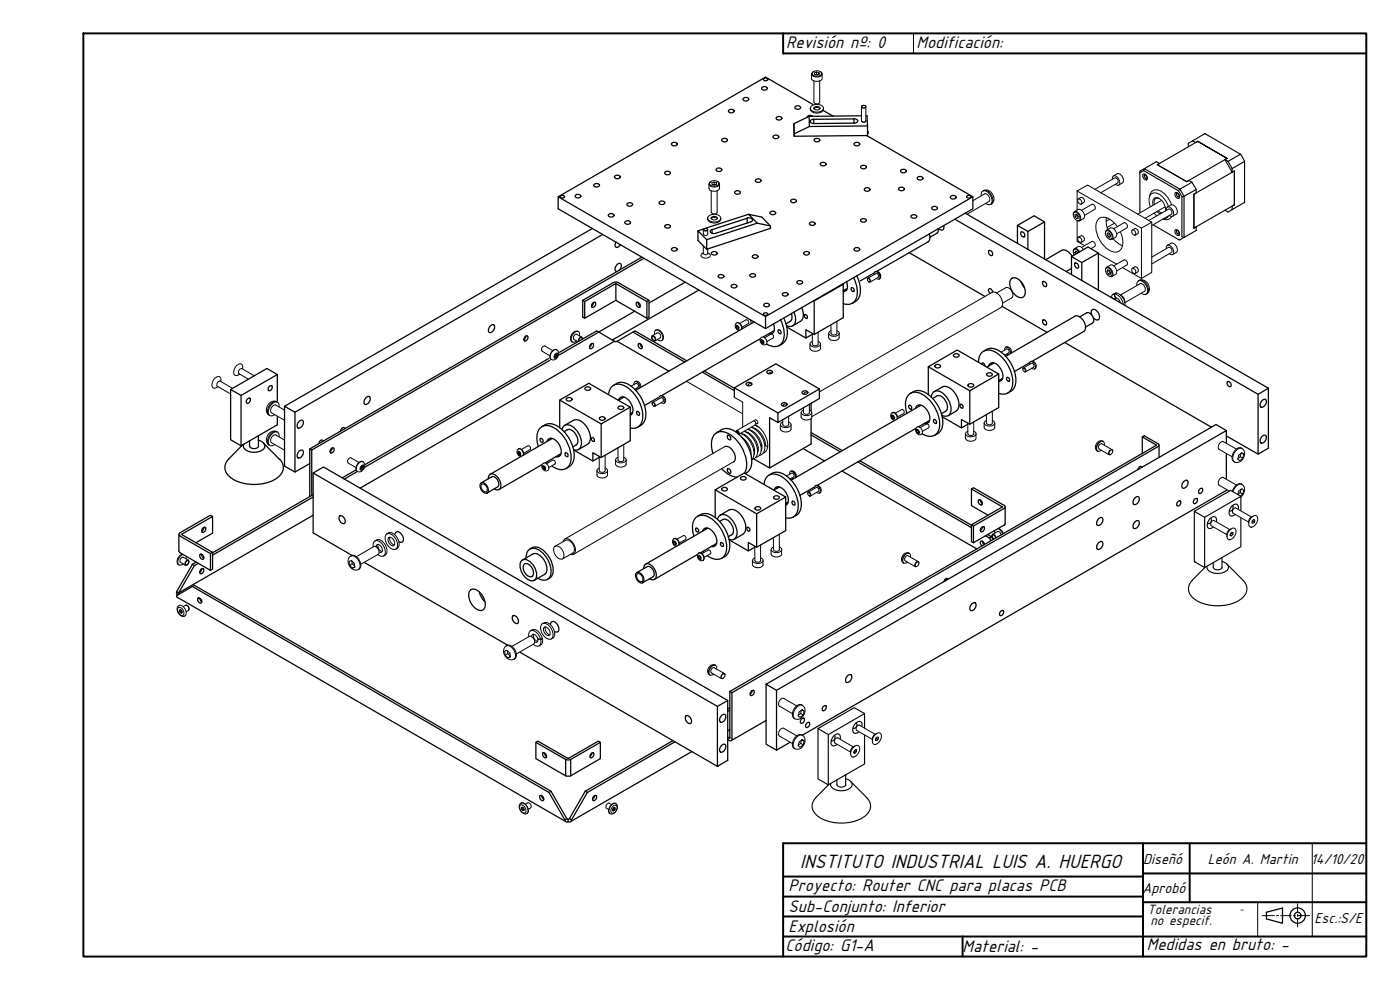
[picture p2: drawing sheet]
<svg xmlns="http://www.w3.org/2000/svg" width="420mm" height="297mm" viewBox="0 0 420 297" stroke-linecap="round" stroke-linejoin="round" font-family="sans-serif">
<defs><g id="words">
<text font-size="6.4" x="240.2" y="260.3">INSTITUTO INDUSTRIAL LUIS A. HUERGO</text>
<g font-size="5.6">
<text x="236" y="14.3">Revisión nº: 0</text>
<text x="275.1" y="14.3">Modificación:</text>
<text x="236.7" y="267.4">Proyecto: Router CNC para placas PCB</text>
<text x="236.7" y="273.5">Sub-Conjunto: Inferior</text>
<text x="236.7" y="279.6">Explosión</text>
<text x="235.7" y="285.4">Código: G1-A</text>
<text x="288.9" y="285.6">Material: -</text>
<text x="344.2" y="285.1">Medidas en bruto: -</text>
</g>
<g font-size="4.8">
<text x="343.1" y="259.3">Diseñó</text>
<text x="362.5" y="259.3">León A. Martin</text>
<text x="393.4" y="259.2">14/10/20</text>
<text x="342.9" y="267.9">Aprobó</text>
<text x="394.5" y="277">Esc.:S/E</text>
</g>
<g font-size="4.5">
<text x="344.4" y="274.2">Tolerancias</text>
<text x="345.3" y="277.6">no especif.</text>
</g>
<text font-size="3.2" x="372" y="273.7">-</text>
</g></defs>
<!-- layer: 0 -->
<path d="M25 10h385v277h-385zM235 10v6M343 253v34M357 253v17.7M410 253h-175v34M235 275h108M235 269h108M235 263h108M343 270.7h67M343 262.1h67M235 281h175M288.9 281v6" fill="none" stroke="#000" stroke-width=".59"/>
<g fill="none" stroke="#000" stroke-width=".38">
<path d="M380.1 273.7l4.8-1.3v4.6l-4.8-1.3z"/>
<circle cx="389.4" cy="274.7" r="2.31"/>
<circle cx="389.4" cy="274.7" r=".99"/>
</g>
<g fill="none" stroke="#000" stroke-width=".3">
<path d="M274.2 10v6M358.4 168.5h.1M215.3 229.9h.1M393.8 253v28M377.4 270.7v10.3M378.8 274.7h3.6M383.1 274.7h.6M384.3 274.7h3.2M388.2 274.7h.6M389.4 271.2v2.5M389.4 274.3v.7M389.4 275.6v2.5"/>
<path d="M389.4 274.7h3.6"/>
</g>
<!-- layer: DIBUJO -->
<path d="M235 16h175" fill="none" stroke="#000" stroke-width=".59"/>
<!-- layer: Visible (ISO) -->
<g fill="none" stroke="#000" stroke-width=".38">
<path d="M218.7 33.1a.88 .88 0 0 1 .9-.3 .88 .88 0 0 1 .7 .7 .88 .88 0 0 1-1 .4 .88 .88 0 0 1-.6-.8zM223 29.6a.88 .88 0 0 1 1-.4 .88 .88 0 0 1 .6 .8 .88 .88 0 0 1-.9 .3 .88 .88 0 0 1-.7-.7zM228.6 26.3a.88 .88 0 0 1 1-.4 .88 .88 0 0 1 .6 .8 .88 .88 0 0 1-.9 .4 .88 .88 0 0 1-.7-.8zM229.2 23.6l.2-.1a.72 .72 0 0 1 1 .3 .63 .63 0 0 1-.7 .4 .63 .63 0 0 1-.5-.6zM233 35.3a.88 .88 0 0 1 .9-.4 .88 .88 0 0 1 .7 .8 .88 .88 0 0 1-1 .3 .88 .88 0 0 1-.6-.7zM238.3 37.1v3.8l22-.2v-2.9M238.6 32.1a.88 .88 0 0 1 1-.4 .88 .88 0 0 1 .6 .8 .88 .88 0 0 1-.9 .3 .88 .88 0 0 1-.7-.7zM242.8 34.9l-4.5 2.2v3.8M242.8 34.9l.1 3.1-4.6 2.2M243.9 34.9a.99 .99 0 0 0-1.6 .3M244 31.4l-14.3-8.3-62.2 35.9v3.6l62.2 36M247.2 33.2l2.9 1.7"/>
<path d="M256.4 36.9a.78 .78 0 0 0 .9-.9l-1-.4-12.1 .2a.74 .74 0 0 0-.9 .9l1 .4 12-.2M258.4 34.7l-15.6 .2M260 34.7h.2l.1 3.1-17.4 .2M167.5 59l62.2 36M168.2 58.8l.2-.1a.72 .72 0 0 1 1 .3 .63 .63 0 0 1-.7 .4 .63 .63 0 0 1-.5-.6zM172.7 58.6a.88 .88 0 0 1 .9-.3 .88 .88 0 0 1 .7 .8 .88 .88 0 0 1-1 .3 .88 .88 0 0 1-.6-.8zM178.2 55.4a.88 .88 0 0 1 1-.4 .88 .88 0 0 1 .6 .8 .88 .88 0 0 1-.9 .4 .88 .88 0 0 1-.7-.8zM184.5 52.9a.88 .88 0 0 1 .9-.4 .88 .88 0 0 1 .7 .8 .88 .88 0 0 1-1 .4 .88 .88 0 0 1-.6-.8zM199.5 51.7a.88 .88 0 0 1 1-.4 .88 .88 0 0 1 .6 .8 .88 .88 0 0 1-.9 .4 .88 .88 0 0 1-.7-.8zM201.6 43a.88 .88 0 0 1 .9-.3 .88 .88 0 0 1 .7 .7 .88 .88 0 0 1-1 .4 .88 .88 0 0 1-.6-.8zM215 50.7a.88 .88 0 0 1 .9-.3 .88 .88 0 0 1 .7 .7 .88 .88 0 0 1-1 .4 .88 .88 0 0 1-.6-.8zM216.6 41.8a.88 .88 0 0 1 1-.3 .88 .88 0 0 1 .6 .8 .88 .88 0 0 1-.9 .3 .88 .88 0 0 1-.7-.8z"/>
<path d="M220.5 57.5a.88 .88 0 0 1 1-.3 .88 .88 0 0 1 .6 .8 .88 .88 0 0 1-.9 .3 .88 .88 0 0 1-.7-.8zM226.8 54a.88 .88 0 0 1 .9-.4 .88 .88 0 0 1 .7 .8 .88 .88 0 0 1-1 .4 .88 .88 0 0 1-.6-.8zM232.1 40.9a.88 .88 0 0 1 .9-.4 .88 .88 0 0 1 .7 .8 .88 .88 0 0 1-1 .3 .88 .88 0 0 1-.6-.7zM244.4 41.8a.88 .88 0 0 1 .9-.3 .88 .88 0 0 1 .7 .8 .88 .88 0 0 1-1 .3 .88 .88 0 0 1-.6-.8zM246.2 49a.88 .88 0 0 1 1-.3 .88 .88 0 0 1 .6 .7 .88 .88 0 0 1-.9 .4 .88 .88 0 0 1-.7-.8zM256.4 43a.88 .88 0 0 1 .9-.3 .88 .88 0 0 1 .7 .7 .88 .88 0 0 1-1 .4 .88 .88 0 0 1-.6-.8zM258.3 49.9a.88 .88 0 0 1 1-.3 .88 .88 0 0 1 .6 .7 .88 .88 0 0 1-.9 .4 .88 .88 0 0 1-.7-.8zM259.4 56.7a.88 .88 0 0 1 1-.4 .88 .88 0 0 1 .6 .8 .88 .88 0 0 1-.9 .3 .88 .88 0 0 1-.7-.7zM260.1 40.7l31.9 18.3M269.7 56.5a.88 .88 0 0 1 1-.4 .88 .88 0 0 1 .6 .8 .88 .88 0 0 1-.9 .4 .88 .88 0 0 1-.7-.8zM270.3 51.1a.88 .88 0 0 1 1-.3 .88 .88 0 0 1 .6 .7 .88 .88 0 0 1-.9 .4 .88 .88 0 0 1-.7-.8zM275.3 53.3a.88 .88 0 0 1 1-.4 .88 .88 0 0 1 .6 .8 .88 .88 0 0 1-.9 .3 .88 .88 0 0 1-.7-.7z"/>
<path d="M285.3 59a.88 .88 0 0 1 .9-.4 .88 .88 0 0 1 .7 .8 .88 .88 0 0 1-1 .4 .88 .88 0 0 1-.6-.8zM290.2 58.8l.2-.1a.72 .72 0 0 1 1 .3 .63 .63 0 0 1-.7 .4 .63 .63 0 0 1-.5-.6zM177.8 68.6l-92.4 53.3 3.1 1.8v17.9M180.9 70.3l-92.4 53.4M182.6 64.4a.88 .88 0 0 1 1-.4 .88 .88 0 0 1 .6 .8 .88 .88 0 0 1-.9 .4 .88 .88 0 0 1-.7-.8zM184.9 72.6l-.2 .3a.79 .79 0 0 0 .2 1.3 .79 .79 0 0 0 1.1-.5l.2-.3M187.6 66.6a.88 .88 0 0 1 .9-.4 .88 .88 0 0 1 .7 .8 .88 .88 0 0 1-1 .3 .88 .88 0 0 1-.6-.7zM188.2 61.1a.88 .88 0 0 1 .9-.3 .88 .88 0 0 1 .7 .8 .88 .88 0 0 1-.9 .3 .88 .88 0 0 1-.7-.8zM192.6 77.2l-99.6 57.5v14.3M193.3 77.5l-99.7 57.5-.6-.3M197.8 60.6a.88 .88 0 0 1 1-.3 .88 .88 0 0 1 .6 .7 .88 .88 0 0 1-.9 .4 .88 .88 0 0 1-.7-.8zM199.5 67.7a.88 .88 0 0 1 1-.4 .88 .88 0 0 1 .6 .8 .88 .88 0 0 1-.9 .4 .88 .88 0 0 1-.7-.8z"/>
<path d="M201.6 74.6a.88 .88 0 0 1 .9-.4 .88 .88 0 0 1 .7 .8 .88 .88 0 0 1-1 .4 .88 .88 0 0 1-.6-.8zM211.3 68.7l-1.8 .5M212.1 71.9l15.1-4.9-2.5-2.7 3.9 .8 2.6 2.7v.7l-19.1 6.3-2.6-2.7v-2.9l2.6 2.7v2.9M213.6 75.8a.88 .88 0 0 1 .9-.4 .88 .88 0 0 1 .7 .8 .88 .88 0 0 1-1 .4 .88 .88 0 0 1-.6-.8zM224.2 65.4h.4a.91 .91 0 0 1 1.2 .8l-.5 .4-10.9 3.5a.91 .91 0 0 1-1.2-.8l.5-.4 10.5-3.4M224.7 64.3l-13.1 4.2M225.8 76.8a.88 .88 0 0 1 1-.4 .88 .88 0 0 1 .6 .8 .88 .88 0 0 1-.9 .3 .88 .88 0 0 1-.7-.7zM227.2 67l4 .8M231.1 63.7a.88 .88 0 0 1 1-.4 .88 .88 0 0 1 .6 .8 .88 .88 0 0 1-.9 .4 .88 .88 0 0 1-.7-.8zM237.3 60.1a.88 .88 0 0 1 1-.4 .88 .88 0 0 1 .6 .8 .88 .88 0 0 1-.9 .4 .88 .88 0 0 1-.7-.8zM241.2 75.8a.88 .88 0 0 1 1-.4 .88 .88 0 0 1 .6 .8 .88 .88 0 0 1-.9 .4 .88 .88 0 0 1-.7-.8zM243 66.9a.88 .88 0 0 1 .9-.4 .88 .88 0 0 1 .7 .8 .88 .88 0 0 1-1 .4 .88 .88 0 0 1-.6-.8z"/>
<path d="M256.4 74.6a.88 .88 0 0 1 .9-.4 .88 .88 0 0 1 .7 .8 .88 .88 0 0 1-1 .4 .88 .88 0 0 1-.6-.8zM258.3 65.9a.88 .88 0 0 1 1-.3 .88 .88 0 0 1 .6 .7 .88 .88 0 0 1-.9 .4 .88 .88 0 0 1-.7-.8zM272.8 75.8l22.8 13.1M273.5 64.7a.88 .88 0 0 1 .9-.3 .88 .88 0 0 1 .7 .8 .88 .88 0 0 1-1 .3 .88 .88 0 0 1-.6-.8zM278.9 70.2a2.04 2.04 0 0 1-.4 2.3l-15.3 8.9M279.7 62.2a.88 .88 0 0 1 .9-.3 .88 .88 0 0 1 .7 .8 .88 .88 0 0 1-1 .3 .88 .88 0 0 1-.6-.8zM281.5 68.6l-.1 1.1-2.3 1.5M283.2 67.7a.93 .93 0 0 1-.3 1.3 .93 .93 0 0 1-1.3-.4M286.6 65.8l91 52.5M289.6 64l91.1 52.5M296.9 75.2a.87 .87 0 0 1 .9 .5 .87 .87 0 0 1-.3 1l-.5-.3-.3-.5zM305.4 67.6v5.5"/>
<path d="M306.5 69.6a.87 .87 0 0 1 .9 .5 .87 .87 0 0 1-.2 1l-.5-.2-.4-.6zM308.5 74.8v-5.3l-3.1-1.9 4.9-2.8 3.2 1.8v11.1M313.5 66.6l-5 2.9M318.6 75.1l-4.8 2.8M318.7 75.1a2.59 2.59 0 0 1 3 1.8M321.6 77v5.4M322.7 78.9a.87 .87 0 0 1 .9 .6 .87 .87 0 0 1-.3 1l-.4-.3-.4-.6zM329.6 75.9l-4.9 2.9M147.1 97.9a.76 .76 0 0 1 1.1-.5 .76 .76 0 0 1 .2 1.2l-.5 .7a.76 .76 0 0 1-1.1 .5 .76 .76 0 0 1-.1-1.2zM174.9 90.1v5.1l.6 .3M177.9 90.9l.5-.2a.8 .8 0 0 1 .2 1 .8 .8 0 0 1-1 .3v-.5zM178.2 90.7l-.2 .6-.5 .5"/>
<path d="M179.7 99.6l-11.8 6.9M184 84.8l-9.1 5.3 .6 .4 9.2-5.3M184.1 84.8l.7-.2 .8 .2M184.7 90.2l-9.2 5.3v-5M184.7 90.2h.3M184.7 85.2h.3M185 90.2l9.1 5.3v-5M185.6 84.8l9.2 5.3-.7 .4-9.1-5.3M185.9 81l.5-.7a.78 .78 0 0 0-.6-1.3 1.63 1.63 0 0 0-.9 2.4h.3M189.9 99.6l-5.1 2.9-5.7-3.2-11.2 6.4M189.9 99.6l.7-.3 15.5 9M189.9 99.6l15.6 9"/>
<path d="M191.1 90.7a.87 .87 0 0 1 .9 .5 .87 .87 0 0 1-.2 1l-.5-.2-.4-.6zM191.5 90.7l.2 .6 .4 .5M194.8 90.1v5.1l-.7 .3M209.8 87l-26 15M215.6 82.7a.88 .88 0 0 1 .9-.4 .88 .88 0 0 1 .7 .8 .88 .88 0 0 1-1 .4 .88 .88 0 0 1-.6-.8zM219.5 85.7a.88 .88 0 0 1 .9-.4 .88 .88 0 0 1 .7 .8 .88 .88 0 0 1-1 .3 .88 .88 0 0 1-.6-.7zM225.1 82.4a.88 .88 0 0 1 .9-.3 .88 .88 0 0 1 .7 .7 .88 .88 0 0 1-1 .4 .88 .88 0 0 1-.6-.8zM226.3 96.6l-35.5 20.5M229.2 94l.2-.1a.72 .72 0 0 1 1 .3 .63 .63 0 0 1-.7 .4 .63 .63 0 0 1-.5-.6zM229.3 91.3a.88 .88 0 0 1 .9-.3 .88 .88 0 0 1 .7 .7 .88 .88 0 0 1-1 .4 .88 .88 0 0 1-.6-.8zM229.7 95l62.3-36v3.6l-62.3 36zM232.1 97.2a1.9 1.9 0 0 1-1 3l-.4-.1"/>
<path d="M232.3 99.2l-3.2 1.9M233.6 99a.63 .63 0 0 1 .7 .4 .63 .63 0 0 1-.2 .7l-.3-.1a.72 .72 0 0 1-.2-1zM234.2 96a6.9 6.9 0 0 1 .2 7.2 3.3 3.3 0 0 1-4.3 0M234.8 88.1a.88 .88 0 0 1 1-.3 .88 .88 0 0 1 .6 .7 .88 .88 0 0 1-.9 .4 .88 .88 0 0 1-.7-.8zM235.2 95.4a7.5 7.5 0 0 1 .5 6.8l-.9 .9M236.1 98.1l5.8 3.3M237.2 96.4l-1.4 .8M237.5 94.1l.2 1.5-.6 .9M238.3 93.6a3.2 3.2 0 0 1-.4 4.2 2.04 2.04 0 0 1-1.9-.1M239.2 84.5a.88 .88 0 0 1 1-.3 .88 .88 0 0 1 .6 .7 .88 .88 0 0 1-.9 .4 .88 .88 0 0 1-.7-.8zM240.2 96.4l-2.3 1.4M240.6 92.3l.3 .7a2.86 2.86 0 0 1-.7 3.4"/>
<path d="M241.5 94.4a.63 .63 0 0 1 .7 .4 .63 .63 0 0 1-.2 .8l-.3-.2a.72 .72 0 0 1-.2-1zM244.2 90.2l.1 .1 8.8-5v10l-8.8 5.1v-10.1M252.9 85.2l.2 .1M253.6 86.9l.5 .1M254.1 84.5a2.15 2.15 0 0 1-.6 3h-.4M254.3 86.6l-1.2 .6M255.6 86.3a.63 .63 0 0 1 .6 .4 .63 .63 0 0 1-.2 .8l-.3-.2a.72 .72 0 0 1-.1-1zM256.2 83.3a6.7 6.7 0 0 1 0 7.4 2.9 2.9 0 0 1-3.1 .4M257.1 82.7a7.5 7.5 0 0 1 .5 6.9l-.4 .5-1.4 .9M262.3 81.9l-4.1 2.4M297.9 87.6l-.4-.8-.5-.2a.86 .86 0 0 0 .1 1.4M300.7 91.9l13.5 7.8"/>
<path d="M303.4 83.8a1.86 1.86 0 0 1 2.7 .4 4.1 4.1 0 0 1 1.3 4.7 1.86 1.86 0 0 1-2.8-.5 4.1 4.1 0 0 1-1.2-4.6zM306.4 84.5l1.1 1.9M313.1 84.5a.87 .87 0 0 1 .9 .5 .87 .87 0 0 1-.3 1l-.5-.2-.3-.6zM313.1 96a.87 .87 0 0 1 .9 .5 .87 .87 0 0 1-.3 1l-.5-.2-.3-.6zM321.6 80.5l-1.6 1M322.6 94.9l-20.8 12M322.6 94.9a3 3 0 0 1 3.2 3.3l-.3 1-.3 .3M324.7 84.2v-5.4l-3.1-1.8 4.9-2.9 3.1 1.8v11.2M325.2 99.5l-15.4 8.9M326.1 93.9l-2.1 1.2M326.1 93.9a2.01 2.01 0 0 1 1.8 3l-2.1 1.3M327.7 94.6l-.2-.5a.97 .97 0 0 1 .6-1.3 .97 .97 0 0 1 1.2 .7l.6 .9a1.03 1.03 0 0 1-.3 1.6 1.03 1.03 0 0 1-1.5-.7"/>
<path d="M69.2 116.9l3.1 1.7 10.9-6.2-3.1-1.8-10.9 6.3v15l3.1 1.9v-15.2M74.3 119.7l.4-.3a.8 .8 0 0 1 .3 1.1 .8 .8 0 0 1-1.1 .3v-.5zM80.8 115.9l.5-.2a.8 .8 0 0 1 .2 1 .8 .8 0 0 1-1 .4v-.6zM83.2 112.4v7.9M109.7 119.4a.76 .76 0 0 1 1.1-.4 .76 .76 0 0 1 .2 1.2l-.4 .7a.76 .76 0 0 1-1.1 .4 .76 .76 0 0 1-.2-1.2zM157.6 101l.5-.3a.8 .8 0 0 1 .2 1.1 .8 .8 0 0 1-1 .3l-.1-.5zM157.8 100.8l-.1 .6-.5 .5M164.6 107.6l-55 31.7M165 108.1l-55.4 32M170 119.6a.88 .88 0 0 1 .9-.4 .88 .88 0 0 1 .7 .8 .88 .88 0 0 1-1 .4 .88 .88 0 0 1-.6-.8zM175.6 116.4a.88 .88 0 0 1 .9-.4 .88 .88 0 0 1 .7 .8 .88 .88 0 0 1-1 .4 .88 .88 0 0 1-.6-.8zM177.3 103.3l.4-.2a.8 .8 0 0 1 .3 1 .8 .8 0 0 1-1.1 .3v-.5z"/>
<path d="M177.5 103.1l-.2 .6-.4 .5M182.6 118.4a3.1 3.1 0 0 1 1.7-2.9 3.1 3.1 0 0 1 3.3 .4 10.9 10.9 0 0 1 5.2 9.9 2.85 2.85 0 0 1-3.6 2.6M185 115.1l-.9 .5M185.1 115a5.2 5.2 0 0 1 5.9 2.3 9.1 9.1 0 0 1 2.3 9.3l-1 1M186.8 119.1l-.2 .4M187.2 119.2l-1.7 .9M191.7 103.1a.87 .87 0 0 1 .9 .5 .87 .87 0 0 1-.2 1l-.5-.2-.4-.6zM192.1 103.1l.2 .6 .4 .5M197.6 119.3l-4.2 2.4M210.8 111.7l9.6 5.5M211.4 111.3l9 5.2M220.4 116.4l13.1 7.5 12.4-7.2v2.9l-12.4 7.2v-2.9"/>
<path d="M224 115a.88 .88 0 0 1 .9-.3 .88 .88 0 0 1 .7 .7 .88 .88 0 0 1-1 .4 .88 .88 0 0 1-.6-.8zM228.1 101.7l-29.3 16.9M230.2 111.4a.88 .88 0 0 1 .9-.3 .88 .88 0 0 1 .7 .7 .88 .88 0 0 1-1 .4 .88 .88 0 0 1-.6-.8zM234.8 103.2l-1 .5M240.8 117.6a.88 .88 0 0 1 .9-.4 .88 .88 0 0 1 .7 .8 .88 .88 0 0 1-1 .3 .88 .88 0 0 1-.6-.7zM243.8 100.3l-1.9 1.1v-2.5l2.4 1.5M245.9 116.7l-13.1-7.5-12.4 7.2v2.8M273.2 118.1a4.4 4.4 0 0 1 6.2 .9 10.3 10.3 0 0 1 3.3 9.4 3.5 3.5 0 0 1-2.2 2.2M278.6 110.1l8.7-5.1 12.4 7.2-8.7 5zM278.6 110.1v8.3M279.5 119.2a1.81 1.81 0 0 1 1-1.8 1.81 1.81 0 0 1 2 .3 5.8 5.8 0 0 1 2.7 6.3 1.7 1.7 0 0 1-2.6 .6M280.6 109.7a.88 .88 0 0 1 1-.4 .88 .88 0 0 1 .6 .8 .88 .88 0 0 1-.9 .3 .88 .88 0 0 1-.7-.7z"/>
<path d="M281.1 118.8l-1.2 .8M281.1 118.8a3 3 0 0 1 3.2 3.3l-.1 .8-.4 .5M282.7 116.1a3.4 3.4 0 0 1 4.1 2.1 4.6 4.6 0 0 1 .5 4.9l-.4 .2M282.7 116.1l-2.3 1.4M286.2 106.4a.88 .88 0 0 1 .9-.3 .88 .88 0 0 1 .7 .8 .88 .88 0 0 1-.9 .3 .88 .88 0 0 1-.7-.8zM290.6 115.4a.88 .88 0 0 1 .9-.3 .88 .88 0 0 1 .7 .7 .88 .88 0 0 1-1 .4 .88 .88 0 0 1-.6-.8zM293.7 108.7a3.1 3.1 0 0 1 1.3-3.2 3.1 3.1 0 0 1 3.5 0 10.8 10.8 0 0 1 5.3 10.3 2.85 2.85 0 0 1-4.1 2.2M294.6 109.2l.1-.2 .4-.1 .5 .8M295.2 105.4a4.4 4.4 0 0 1 6.1 1 10.3 10.3 0 0 1 3.3 9.4 3.5 3.5 0 0 1-2.2 2.2M296.1 112.2a.88 .88 0 0 1 1-.4 .88 .88 0 0 1 .6 .8 .88 .88 0 0 1-.9 .3 .88 .88 0 0 1-.7-.7zM296.7 109.8a1.43 1.43 0 0 1 1.2-1 1.43 1.43 0 0 1 1.4 .6 3.7 3.7 0 0 1 1.2 4.8l-.8 .2M297.8 108.9l-.2 .4"/>
<path d="M298.3 109l-2.1 1.1M299.7 112.2v10.1l-8.7 5v-10.1M300.9 113.5l-1.2 .7M302.2 113.2a.63 .63 0 0 1 .7 .4 .63 .63 0 0 1-.3 .8l-.2-.1a.72 .72 0 0 1-.2-1.1zM309 108.8l-4.6 2.7M319.5 102.8l44.1 25.4M368.4 114.5a.87 .87 0 0 1 .9 .5 .87 .87 0 0 1-.2 1l-.5-.2-.3-.6zM377.6 118.3l3.1-1.8v18l-3.1 1.8zM72.9 133.4l-4.3 4.4M74.9 132.3v1.5M77.6 130.8v3a1.53 1.53 0 0 1-2.7 0M77.6 132.1a1.78 1.78 0 0 1 1.7 2.4 4.4 4.4 0 0 1-6.1 0l-.2-.8 .2-.4"/>
<path d="M79 132.9l4.9 4.8a3.6 3.6 0 0 1-1.1 6 13.1 13.1 0 0 1-13.8-.6 3.4 3.4 0 0 1-.4-5.4M83.2 125v2.5l-10.9 6.3M85.4 121.9v18l3.1 1.7 4.5-2.5M89.7 135.5a.76 .76 0 0 1 1.1-.4 .76 .76 0 0 1 .2 1.1l-.5 .8a.76 .76 0 0 1-1.1 .4 .76 .76 0 0 1-.1-1.2zM89.7 126.5a.76 .76 0 0 1 1.1-.4 .76 .76 0 0 1 .2 1.2l-.5 .7a.76 .76 0 0 1-1.1 .4 .76 .76 0 0 1-.1-1.1zM93.6 135v13.7M97 132.4l-.3-.4-.4 .1-.6 1M99.4 134.6l.5-.3a.8 .8 0 0 1 .2 1.1 .8 .8 0 0 1-1 .3v-.5zM99.7 134.4l-.2 .6-.4 .5M103.5 128.6l-.2-.3h-.5l-.6 1M161.5 134a5.2 5.2 0 0 1 1-5.9 4.6 4.6 0 0 1 5.5 1.5 10.1 10.1 0 0 1 3.1 9.6 2.97 2.97 0 0 1-4.6 1.2l-.7-.5M162.2 131.6a.63 .63 0 0 1 .7 .4 .63 .63 0 0 1-.3 .7l-.2-.1a.72 .72 0 0 1-.2-1z"/>
<path d="M162.6 139.5l-12.9 7.4M162.6 128a4.4 4.4 0 0 1 6.2 1 10.3 10.3 0 0 1 3.3 9.4l-.7 1.2-.6 .4M164.1 132.5a1.35 1.35 0 0 1 2.4-.6 3.9 3.9 0 0 1 1.5 4.9l-.7 .3-.5-.1M164.3 138.6l.1 .2M165.3 131.5l-.2 .4M165.7 131.6l-18.6 10.7M167.7 136.5h.5M168 120l8.7-5 12.4 7.2-8.7 5zM168 120v8.3M168.4 136.1l-4.8 2.8M168.6 128.9a1.8 1.8 0 0 1 1.3-1.5 1.8 1.8 0 0 1 1.9 .5 6 6 0 0 1 2.5 6.1 1.61 1.61 0 0 1-2.2 .9M169.2 129.5a2.12 2.12 0 0 1 3.6 .8 2.41 2.41 0 0 1 0 3.2"/>
<path d="M169.5 127.6l2.6-1.5a3.4 3.4 0 0 1 4.1 2.1 4.6 4.6 0 0 1 .4 4.9l-.3 .2M169.7 135.9a.63 .63 0 0 1 .7 .4 .63 .63 0 0 1-.3 .7l-.2-.1a.72 .72 0 0 1-.2-1zM172.1 135l5.8 3.3 1.9-1.1M172.9 133.5l-1 .6M176.3 133.3l-2.6 1.6M177.6 131.3a.63 .63 0 0 1 .7 .4 .63 .63 0 0 1-.2 .8l-.3-.2a.72 .72 0 0 1-.2-1zM179.9 125.4a.88 .88 0 0 1 1-.4 .88 .88 0 0 1 .6 .8 .88 .88 0 0 1-.9 .3 .88 .88 0 0 1-.7-.7zM180.4 127.2v10.1M185.5 122.1a.88 .88 0 0 1 1-.3 .88 .88 0 0 1 .6 .8 .88 .88 0 0 1-.9 .3 .88 .88 0 0 1-.7-.8zM185.7 120.1a1.38 1.38 0 0 1 1-1.1 1.38 1.38 0 0 1 1.4 .6 3.8 3.8 0 0 1 1.4 4.8l-.3 .2M189.1 122.2v10l-8.7 5.1-2.5-1.5v2.5M189.2 124.1h.5"/>
<path d="M189.8 123.7l-.7 .4M191.2 123.5a.63 .63 0 0 1 .7 .4 .63 .63 0 0 1-.3 .7l-.2-.1a.72 .72 0 0 1-.2-1zM192.3 127.7l-1 .5M214 136.1a5.2 5.2 0 0 1 1-6.2 5.2 5.2 0 0 1 5.9 2 10.2 10.2 0 0 1 2.8 9.5l-.3 .5M215 129.9a4.7 4.7 0 0 1 6.9 .6 10.6 10.6 0 0 1 3.5 9.6 3.5 3.5 0 0 1-1.7 2M217.5 134a3 3 0 0 1 3.2 3.3l-.2 .8-.4 .5M218.4 130.6a.81 .81 0 0 1 .8 .5 .81 .81 0 0 1-.2 .9l-.7-.8zM230.3 133.9h.1M233.5 126.8l-2.5-1.5v15.1M234.6 121.1a.88 .88 0 0 1 .9-.3 .88 .88 0 0 1 .7 .7 .88 .88 0 0 1-1 .4 .88 .88 0 0 1-.6-.8zM243.4 125.7v7.5l-12.4 7.2-4.8-2.7M243.4 121v2.3"/>
<path d="M243.4 130.5l8.7 5M243.4 129.8l9.4 5.4M257.4 138.6l34.1 19.7M258.1 138.2l33.4 19.4M272.2 124a5.2 5.2 0 0 1 .9-5.9 4.5 4.5 0 0 1 5.3 1.4 10.4 10.4 0 0 1 3.4 9.4 3.1 3.1 0 0 1-5.1 1.2M272.8 121.6a.63 .63 0 0 1 .7 .4 .63 .63 0 0 1-.2 .8l-.3-.2a.72 .72 0 0 1-.2-1zM274.8 122.5a1.35 1.35 0 0 1 2.3-.6 3.9 3.9 0 0 1 1.5 4.9l-.7 .3-.5-.1M274.8 128.6l-29.5 17M275.9 121.5l-.2 .5M276.4 121.6l-39 22.5M278.3 126.5l.5 .1M279 126.2l-3.3 1.8"/>
<path d="M280.3 125.9a.63 .63 0 0 1 .7 .4 .63 .63 0 0 1-.3 .7l-.2-.1a.72 .72 0 0 1-.2-1zM282.7 125l5.8 3.4M283.8 123.4l-1.3 .7M286.9 123.4l-2.3 1.3M288.2 121.3a.63 .63 0 0 1 .7 .4 .63 .63 0 0 1-.2 .8l-.3-.2a.72 .72 0 0 1-.2-1zM290.4 127.3l-1.9 1.1v-2.5l2.5 1.4M342.8 131.1l4.2 2.5-128 73.9v13.9M342.8 136v-4.9l.6-.3 4.4 2.5v.5l-.3 .2-127.8 73.8M347.9 133.6v3.6M368 130.8l9.6 5.5M368 129.2v3.8M368 136.3v7.3"/>
<path d="M378.7 120.3a.76 .76 0 0 1 1.1-.5 .76 .76 0 0 1 .2 1.2l-.5 .7a.76 .76 0 0 1-1.1 .5 .76 .76 0 0 1-.1-1.2zM378.7 131a.76 .76 0 0 1 1.1-.4 .76 .76 0 0 1 .2 1.2l-.5 .7a.76 .76 0 0 1-1.1 .4 .76 .76 0 0 1-.1-1.2zM54 159.9l9.2-5.3 .6 .4-9.2 5.3M54 159.9l-.3 .4 .3 .5M60.9 158.4l.5-.2a.8 .8 0 0 1 .2 1 .8 .8 0 0 1-1 .4v-.6zM61.2 158.3l-.2 .6-.4 .4M63.8 155v5l-5 2.8M94 141.9l121.3 70 3.1-1.7v17.9l-3.1 1.8M94 148.4l-30.2 17.4M94 149.1l-30.2 17.5M102 154.8a1.53 1.53 0 0 1 1.3 2.3 1.53 1.53 0 0 1-1.3-2.3zM106.7 141.1l-4 2.3"/>
<path d="M107 141.6l-3.7 2.1M144.4 144.9a2.01 2.01 0 0 1 1.8 3 2.01 2.01 0 0 1-1.8-3zM146.6 143.6a1.24 1.24 0 0 1 .7-1.4 1.24 1.24 0 0 1 1.5 .4 3.2 3.2 0 0 1 1.1 4.2 1.29 1.29 0 0 1-1.6-.1M147.5 143.1l-3.1 1.8M147.6 143.1a2.01 2.01 0 0 1 1.7 3M149.3 146.1l-3.1 1.8M170.8 140.1l-.9 .5M208.9 158.5a.63 .63 0 0 1 .7 .4 .63 .63 0 0 1-.3 .7l-.2-.1a.72 .72 0 0 1-.2-1zM209.3 155a4.4 4.4 0 0 1 6.2 .9 10.3 10.3 0 0 1 3.3 9.4 3.5 3.5 0 0 1-2.2 2.2M210.8 159.4a1.35 1.35 0 0 1 2.4-.6 3.9 3.9 0 0 1 1.5 4.9l-.7 .3h-.5M212 158.4l-.2 .5M212.4 158.5l-18.6 10.8"/>
<path d="M214.6 147l8.8-5.1 12.4 7.2-8.7 5.1zM214.6 147v8.3M215.3 155.8a1.8 1.8 0 0 1 1.3-1.4 1.8 1.8 0 0 1 1.9 .5 6 6 0 0 1 2.5 6 1.61 1.61 0 0 1-2.2 .9M215.9 156.4a2.12 2.12 0 0 1 3.6 .8 2.41 2.41 0 0 1 0 3.3M216.1 154.6l2.7-1.6a3.4 3.4 0 0 1 4 2.1 4.6 4.6 0 0 1 .5 4.9l-.3 .3M216.6 140.6a6.5 6.5 0 0 0 4.7 2.5M216.6 146.6a.88 .88 0 0 1 1-.4 .88 .88 0 0 1 .6 .8 .88 .88 0 0 1-.9 .3 .88 .88 0 0 1-.7-.7zM218.4 140.6a.81 .81 0 0 1 .8 .5 .81 .81 0 0 1-.2 .9l-.7-.7zM222.3 143.3a.88 .88 0 0 1 .9-.3 .88 .88 0 0 1 .7 .7 .88 .88 0 0 1-1 .4 .88 .88 0 0 1-.6-.8zM224.3 158.2a.63 .63 0 0 1 .7 .4 .63 .63 0 0 1-.3 .8l-.2-.1a.72 .72 0 0 1-.2-1.1zM226.6 152.3a.88 .88 0 0 1 1-.3 .88 .88 0 0 1 .6 .7 .88 .88 0 0 1-.9 .4 .88 .88 0 0 1-.7-.8zM229.3 145.4a3.1 3.1 0 0 1 1.7-2.9 3.1 3.1 0 0 1 3.3 .3 10.9 10.9 0 0 1 5.2 10 2.85 2.85 0 0 1-3.7 2.6"/>
<path d="M230.8 142.6a4.4 4.4 0 0 1 6.1 .9 10.3 10.3 0 0 1 3.4 9.4 3.5 3.5 0 0 1-2.3 2.2M232.2 149.1a.88 .88 0 0 1 1-.4 .88 .88 0 0 1 .6 .8 .88 .88 0 0 1-.9 .3 .88 .88 0 0 1-.7-.7zM232.3 147a1.38 1.38 0 0 1 1.1-1 1.38 1.38 0 0 1 1.3 .5 3.8 3.8 0 0 1 1.4 4.9l-.3 .2M233.4 146l-.2 .5M233.8 146.1l-1.6 1M235.8 149.1v10.1l-8.7 5v-10M235.9 151l.4 .1M236.5 150.7l-.7 .4M237.8 150.4a.63 .63 0 0 1 .7 .4 .63 .63 0 0 1-.2 .8l-.3-.2a.72 .72 0 0 1-.2-1zM244.4 146.1l-4.4 2.6M291.5 146.7v5l5 2.9M291.5 157.5v5l.6 .3"/>
<path d="M293.8 150a.87 .87 0 0 1 .9 .5 .87 .87 0 0 1-.3 1l-.5-.2-.3-.6zM294.2 159.1l.1 .1M294.2 150l.2 .6 .4 .5M294.6 158.3l.5-.3a.8 .8 0 0 1 .2 1.1 .8 .8 0 0 1-1 .3l-.1-.6zM294.8 158.1l-.1 .6-.5 .5M300.7 152.2l-9.2 5.3 .6 .3 9.2-5.2M300.8 152v.2M301.3 151.6l-9.2-5.3-.6 .4 9.2 5.3M301.3 157.6l-9.2 5.2v-5M301.4 151.6l.3 .5-.3 .4M301.7 152.1v5l-.3 .5M329.6 155.7a.76 .76 0 0 1 1.1-.4 .76 .76 0 0 1 .2 1.2l-.4 .7a.76 .76 0 0 1-1.1 .4 .76 .76 0 0 1-.2-1.1z"/>
<path d="M340.5 156.7a.76 .76 0 0 1 1.1-.5 .76 .76 0 0 1 .2 1.2l-.4 .7a.76 .76 0 0 1-1.1 .5 .76 .76 0 0 1-.2-1.2zM340.5 149.5a.76 .76 0 0 1 1.1-.4 .76 .76 0 0 1 .2 1.1l-.4 .7a.76 .76 0 0 1-1.1 .5 .76 .76 0 0 1-.2-1.2zM342.7 140.2l-.3-.3-.3 .1-.6 .9M353.5 150.5l.5-.2a.8 .8 0 0 1 .2 1 .8 .8 0 0 1-1 .3v-.5zM355.2 144.6a.76 .76 0 0 1 1.1-.5 .76 .76 0 0 1 .2 1.2l-.4 .7a.76 .76 0 0 1-1.1 .4 .76 .76 0 0 1-.2-1.1zM358.5 149.8l.5-.3a.8 .8 0 0 1 .2 1.1 .8 .8 0 0 1-1 .3v-.5zM360.1 146.7l.4-.2a.8 .8 0 0 1 .3 1 .8 .8 0 0 1-1.1 .4v-.6zM368 147l-127.2 73.6M53.5 178.3l.1 .1M53.5 178.3l.1-.4-.6-.4 .2 1.1M53.5 178.3v.1M53.7 160.3v5.1"/>
<path d="M53.7 165.4l.3 .4M54 165.8l9.2 5.3v-5M54.6 160.2v.2l9.2 5.3-.6 .4-9.2-5.3M57.7 176l107.1 61.8 4.7 8.2M57.7 169.3l-4.7 8.2M57.7 169.3l.6 .4M58.3 169.7l-4.7 8.2M58.9 168.6l-1.2 .7M59.5 179.4a.87 .87 0 0 1 .9 .6 .87 .87 0 0 1-.3 1l-.4-.3-.4-.6zM59.5 169l-1.2 .7M59.9 179.5l.2 .6 .4 .4M60.1 166.3a.87 .87 0 0 1 .9 .5 .87 .87 0 0 1-.2 1l-.5-.2-.3-.6z"/>
<path d="M60.3 170.8l.5-.2a.8 .8 0 0 1 .2 1 .8 .8 0 0 1-1 .4v-.6zM60.5 166.4l.2 .6 .4 .4M60.6 170.6l-.2 .7-.5 .4M61.1 167.4h.1M63.8 165.7v5.1l-.6 .3M105.7 166.7l-11.7-6.8v-18l3.1-1.8 121.3 70.1M109.4 168.8l43 24.8M118.6 160.2a.91 .91 0 0 1 .8-.7 .91 .91 0 0 1 .9 .6l.6 .8a.99 .99 0 0 1 .2 1.3 .99 .99 0 0 1-1.3 .4M141 177.2a1.98 1.98 0 0 1 3 .5 4.4 4.4 0 0 1 1.3 5 1.98 1.98 0 0 1-3-.5 4.4 4.4 0 0 1-1.3-5zM143.8 177.7l.7 1.5 1 1.3M156.4 168.3a1.98 1.98 0 0 1 3 .5 4.4 4.4 0 0 1 1.3 5 1.98 1.98 0 0 1-3-.5 4.4 4.4 0 0 1-1.3-5zM156.8 168l3.1-1.8a3.5 3.5 0 0 1 3.9 2.8 2.7 2.7 0 0 1-.4 3.4l-3.1 1.7"/>
<path d="M157.2 169.4a1.38 1.38 0 0 1 2.1 .6l.8 1.5a1.12 1.12 0 0 1-.5 1.5 1.12 1.12 0 0 1-1.5-.4l-.9-1.4-.2-1zM157.9 167.4a2.35 2.35 0 0 1 1.1-2.6 2.35 2.35 0 0 1 2.8 .3 7.4 7.4 0 0 1 3.3 7.9 2.28 2.28 0 0 1-3.7 .5M159.6 164.4l-.6 .3M159.6 164.4a4.2 4.2 0 0 1 4.8 2.2 6.4 6.4 0 0 1 1.3 6.1l-.8 .8M164.9 173.5l-.6 .4M191.1 171.8a2.01 2.01 0 0 1 1.8 3 2.01 2.01 0 0 1-1.8-3zM193.2 170.6a1.24 1.24 0 0 1 .7-1.4 1.24 1.24 0 0 1 1.5 .4 3.2 3.2 0 0 1 1.2 4.1 1.29 1.29 0 0 1-1.6-.1M194.2 170l-3.1 1.8M194.2 170a2.01 2.01 0 0 1 1.8 3.1l-3.2 1.8M208.2 160.9a5.1 5.1 0 0 1 1-5.9 4.7 4.7 0 0 1 5.5 1.7 10 10 0 0 1 3 9.5 3 3 0 0 1-4.7 1l-.7-.5M209.3 166.4l-12.9 7.4M210.9 165.5l.3 .3"/>
<path d="M214.4 163.4l.5 .1M215.1 163.1l-4.9 2.8M216.4 162.8a.63 .63 0 0 1 .6 .4 .63 .63 0 0 1-.2 .8l-.3-.2a.72 .72 0 0 1-.1-1zM218.8 162l5.8 3.3M219.6 160.5l-1 .5M223 160.3l-2.7 1.5M226.5 164.2l-1.9 1.1v-2.5l2.5 1.4M283.9 173.6l-.2 .7M284.5 173.8l-.3-.3-.3 .1-.6 .9M294.8 162.4l.6 1M295.5 163.4l-.3-.6a.57 .57 0 0 0-.8-.4 .57 .57 0 0 0-.1 .9l.4 .5M295.8 160.8l1.2 .6"/>
<path d="M296.4 160.4l1.2 .7-.6 .3M297 161.4l.4 .8M297.6 161.1l.5 .8M329.6 162.9a.76 .76 0 0 1 1.1-.4 .76 .76 0 0 1 .2 1.2l-.4 .7a.76 .76 0 0 1-1.1 .4 .76 .76 0 0 1-.2-1.1zM154 184.7a1.53 1.53 0 0 1 1.3 2.3 1.53 1.53 0 0 1-1.3-2.3zM156 195.7l59.3 34.2M165.2 187.3a.88 .88 0 0 1 .7-.9 .88 .88 0 0 1 1 .5l.6 .9a1.02 1.02 0 0 1 .2 1.3 1.02 1.02 0 0 1-1.2 .4M291.6 181.3a.76 .76 0 0 1 1.1-.4 .76 .76 0 0 1 .1 1.1l-.4 .8a.76 .76 0 0 1-1.1 .4 .76 .76 0 0 1-.2-1.2zM300.3 183.4l.5-.3a.8 .8 0 0 1 .2 1.1 .8 .8 0 0 1-1 .3v-.5zM205.9 214.8a1.53 1.53 0 0 1 1.4 2.3 1.53 1.53 0 0 1-1.4-2.3zM215.3 211.9v18M216.5 214.8a.76 .76 0 0 1 1.1-.4 .76 .76 0 0 1 .1 1.1l-.4 .8a.76 .76 0 0 1-1.1 .4 .76 .76 0 0 1-.2-1.2z"/>
<path d="M219 207.5l.7 .3v13.9l-.1 .3-.4 .3-.8-.4M219 218.9l-.6 .4M219 213.1l-.6 .3M219 212.4l-.6 .3M225.5 207.4l.5-.3a.8 .8 0 0 1 .2 1.1 .8 .8 0 0 1-1 .3v-.5zM225.7 207.2l-.1 .6-.5 .4M229.9 205.3l135.1-77.9 3 1.8-135 77.9zM229.9 205.3v18l3.1 1.8M229.9 216.2l-10.5 6M233 207.1v18M240.6 215.7l.4-.2a.8 .8 0 0 1 .3 1 .8 .8 0 0 1-1.1 .3v-.5zM242.1 217l.5-.3a.8 .8 0 0 1 .2 1.1 .8 .8 0 0 1-1 .3v-.5z"/>
<path d="M247.1 211.9l.5-.2a.8 .8 0 0 1 .2 1 .8 .8 0 0 1-1 .4v-.6zM254.3 202.9a.76 .76 0 0 1 1.1-.5 .76 .76 0 0 1 .2 1.2l-.5 .7a.76 .76 0 0 1-1.1 .4 .76 .76 0 0 1-.2-1.1zM160.8 222.7v4.9l9 5.2v-4.9M162.1 238.7a.87 .87 0 0 1 1 .5 .87 .87 0 0 1-.3 1l-.5-.2-.3-.6zM162.6 238.7l.2 .6 .4 .5M163 225.9a1.02 1.02 0 0 1 .9 1.5 1.02 1.02 0 0 1-.9-1.5zM163.4 225.9l.6 1.1M165.4 237.4l-.6 .4M169.8 227.9l.7 .1 .8-.1M169.8 232.7l.7 .2 .8-.2M170.3 227.5l-8.9-5.1-.6 .3 9 5.2M170.4 227.5h.3"/>
<path d="M175.6 237.4l-4.7 8.2 .6 .4 4.8-8.2M175.6 237.4l.7 .4M177.4 226.1l.5-.3a.81 .81 0 0 1 .2 1.1 .81 .81 0 0 1-1 .3zM177.6 225.9l-.6 1.1M178.2 238.9l.5-.3a.8 .8 0 0 1 .2 1.1 .8 .8 0 0 1-1 .3v-.5zM178.5 238.7l-.2 .6-.5 .5M180.2 222.7v4.9l-8.9 5.2v-4.9l8.9-5.2-.6-.3-9 5.1M201.9 222.2l-26.3 15.2M202.6 222.6l-26.3 15.2M207.6 225.5l-36.4 21M216.5 223.8a.76 .76 0 0 1 1.1-.5 .76 .76 0 0 1 .1 1.2l-.4 .7a.76 .76 0 0 1-1.1 .5 .76 .76 0 0 1-.2-1.2zM218.4 221.2l.5 .3 .2-.1"/>
<path d="M237.2 222.7l-4.2 2.4M170.1 245.6l-4.7-8.2-107.1-61.8-5.3 3.1 .1 .4 116.7 67.4M170.1 245.6l.4 .3M170.1 245.6l-.6 .4 .5 .6h.5v-.7M170.9 245.6l-.4 .3M171.5 246l-.3 .5-.7 .1"/>
</g>
<g fill="none" stroke="#000" stroke-width=".34">
<path d="M342.1 51.7v12M342.2 51.3v.5M343.2 51.2l10.5 6 1 1.8v12.1l.7 .1M343.5 50.6l3.5-2.1 1 .6-.7 .3 8.9 5.1 .6-.4 .9 .6M343.5 50.6l10.6 6.2M343.5 50.6l-1.3 .7M343.5 50.6l-.2 .6M343.5 52.4a1.05 1.05 0 0 1 .7 1.1M352.8 57.8a1.15 1.15 0 0 1 1 1.7 1.15 1.15 0 0 1-1-1.7zM353.2 58a.98 .98 0 0 1 .7 1.1M353.2 57.9a.74 .74 0 0 0 .7 1.2M354.1 56.8l1.2 2.1"/>
<path d="M354.1 56.7l-.4 .5M355.3 58.9v12.3M355.4 58.9l-.6 .1M357.7 54.7l1.3 2.1v1.1l-.7 .4v10.1M357.7 54.7l-3.6 2.1M357.9 42.3l.9 .5 .7-.4 8.8 5.1-8.8-5.1-12.2 7 8.9 5.1 12.1-7-.7 .4 1 .5M357.9 42.3l-1.3 .7v1.1M358.3 58.3l12.2-7v10.2l-12.2 6.9zM359 56.8l-3.7 2.1M361.7 40.2l10.6 6.1M361.8 40.2l-3.9 2.1M367.6 47.9l2.2 3.8"/>
<path d="M368.6 48.4l1.2 2.2M369.8 50.6v1.1l.7-.4v10.2l-.7 .3v1.1M373.5 48.3l-1.2-2-3.7 2.1M373.5 48.4v12.2M373.5 48.3l-3.7 2.3M346.2 67.5l7.6 4.5M352.8 68.9a1.15 1.15 0 0 1 1 1.7 1.15 1.15 0 0 1-1-1.7zM353.2 69.1a.98 .98 0 0 1 .7 1.2M353.2 69.1a.74 .74 0 0 0 .7 1.1M355.3 71.2l-1.4 .7M358.3 68.4l.7-.3v1.1l-3.7 2M369.8 62.9l-1.2 .7-1-.5"/>
<path d="M373.4 60.8l-3.6 2.1M373.6 60.6l-.2 .2M358.4 153.4v15.1l3.1 1.8M361.5 155.2v15.1l10.9-6.3v-8.4M363.2 155.5a.86 .86 0 0 1 .2 1.1 .86 .86 0 0 1-1 .4M365.1 156.5a1.01 1.01 0 0 0-.4-1.4 1.01 1.01 0 0 0-1.4 .3 2.19 2.19 0 0 0-.6 3.1l.6 .1 .8-.4M369.8 151.8a.86 .86 0 0 1 .1 1 .86 .86 0 0 1-1 .4M371.6 152.7a1.01 1.01 0 0 0-.3-1.4 1.01 1.01 0 0 0-1.4 .4 2.17 2.17 0 0 0-.6 3.1h.6l.8-.4M372.4 153.2v-4.3l-10.9 6.3M372.4 148.9l-3.1-1.8-10.9 6.3 3.1 1.8M357.8 174.1a3.6 3.6 0 0 0 1.1 6 13.1 13.1 0 0 0 13.8-.6 3.4 3.4 0 0 0 .4-5.4M361.7 170.2l-3.9 3.9"/>
<path d="M364.1 168.8v1.4M364.1 170.2a1.53 1.53 0 0 0 2.7 0M366.7 167.3v2.9M366.8 168.5a1.67 1.67 0 0 1 1.6 .8 1.67 1.67 0 0 1-.2 1.9 4.4 4.4 0 0 1-5.9-.5l-.1-.8M368.3 169.3l4.8 4.8M245.5 218.6v15.1l3.1 1.8M256.9 217a.86 .86 0 0 1 .1 1 .86 .86 0 0 1-1 .4M258.7 217.9a1.01 1.01 0 0 0-.4-1.4 1.01 1.01 0 0 0-1.4 .4 2.17 2.17 0 0 0-.5 3l.6 .1 .7-.4M259.5 218.5v-4.4l-10.9 6.3M259.5 214.1l-3.1-1.8-10.9 6.3 3.1 1.8M248.6 220.4v15.1l10.9-6.3v-8.5M248.7 235.4l-3.9 3.9"/>
<path d="M250.3 220.7a.86 .86 0 0 1 .2 1.1 .86 .86 0 0 1-1 .4M251.2 234v1.4M251.2 235.4a1.53 1.53 0 0 0 2.6 0M252.2 221.7a1.01 1.01 0 0 0-.4-1.4 1.01 1.01 0 0 0-1.4 .3 2.19 2.19 0 0 0-.6 3.1l.6 .1 .8-.4M253.8 232.5v2.9M253.8 233.7a1.67 1.67 0 0 1 1.6 .8 1.67 1.67 0 0 1-.1 1.9 4.4 4.4 0 0 1-5.9-.5l-.1-.8M255.3 234.5l4.8 4.8a3.6 3.6 0 0 1-1.1 6 13.1 13.1 0 0 1-13.8-.6 3.4 3.4 0 0 1-.3-5.4"/>
</g>
<g fill="none" stroke="#000" stroke-width=".3">
<path d="M243.2 32.5v.3M243.2 32.8a2.25 2.25 0 0 0 3.9 0M243.5 22.2v.9a1.19 1.19 0 0 0 1.7 1.3 1.17 1.17 0 0 0 1.5-1.3v-.9M243.6 31.8a2.36 2.36 0 0 1 3.5 .7 2.25 2.25 0 0 1-3.9 0zM244 21.6a1.72 1.72 0 0 1 2.6 .5 1.63 1.63 0 0 1-2.8 0zM244.1 21.5l-.5 .6a1.78 1.78 0 0 0 3 .5l.1-.5-.4-.6M244.3 32.6a1.28 1.28 0 0 1 1.8 0M244.3 24.3v6.4a.98 .98 0 0 0 1.7 0v-6.4M244.3 32.3a.98 .98 0 0 1 1-.4 .98 .98 0 0 1 .8 .8 .98 .98 0 0 1-1.1 .4 .98 .98 0 0 1-.7-.8zM245.1 21.6l-.7 .3 .1 .4 .7 .2 .6-.2v-.5v.5M245.1 22.3l-.2 .1M245.8 21.8l-.7-.2v.7l.3 .1"/>
<path d="M247.1 32.5v.3M258.5 32l.1 4.2a.74 .74 0 0 0 1.3 0M258.8 31.7l.7-.1 .4 .3a.65 .65 0 0 1-.7 .5 .65 .65 0 0 1-.6-.5zM259.8 32v4.3M260.4 39.3a.57 .57 0 0 1 0 .9M260.6 40h-.1M212.8 55.2v1.3a1.84 1.84 0 0 0 3.1 0v-1.3M213.2 54.6a1.72 1.72 0 0 1 2.6 .4 1.63 1.63 0 0 1-2.9 0zM213.3 54.5l-.1 .1M213.4 57.3l.1 6.4a.98 .98 0 0 0 1.7 0v-6.4M214.3 54.6l-.6 .2v.5l.6 .2 .7-.2v-.5v.5M214.3 55.4h-.3"/>
<path d="M215 54.8l-.7-.2v.8h.3M215.3 54.5l.6 .6a1.78 1.78 0 0 1-3 .5l-.1-.5 .4-.5M294.5 58.7a1.13 1.13 0 0 1 .6-1.4 1.13 1.13 0 0 1 1.4 .5 2.64 2.64 0 0 1 .8 3.5 1.28 1.28 0 0 1-1.5-.3M294.9 57.3a2.41 2.41 0 0 1 2.9 .7 2.41 2.41 0 0 1 .1 2.9l-.6 .5M295.4 58.2a1.53 1.53 0 0 1 1.4 2.3l-6.6 3.8M295.4 58.2l-3.4 2M323.3 57.3l3.1-1.8 19.3 11.2M323.3 57.3l19.3 11.1M323.3 57.3v5.7M323.6 59.7a.87 .87 0 0 1 .9 .5 .87 .87 0 0 1-.2 1.1l-.5-.3-.4-.6zM324.4 59.3l-.8 .4M324.4 59.2a.98 .98 0 0 1 .9 1.5l-.8 .5"/>
<path d="M333.9 53.8a.77 .77 0 0 1 .5-1.1 1.94 1.94 0 0 1 1.3 2.8l-1-.2M334.5 53.4l-5.9 3.4M334.5 53.4a.98 .98 0 0 1 .9 1.5l-5 2.9M335.2 52.1l-1.1 .7M335.3 52.1a1.84 1.84 0 0 1 1.6 2.8l-1.2 .7M345 59a2.07 2.07 0 0 1 1.2-1.9 2.07 2.07 0 0 1 2.2 .3l1.1 .8 1 1.1 1.1 2.1M348 59.6a1.19 1.19 0 0 0-1.5 .2 1.19 1.19 0 0 0-.1 1.5M211.1 75.9l-.3 .1a.62 .62 0 0 0-.4 .6 .62 .62 0 0 0 .4 .6 1.55 1.55 0 0 0 2.4-.7l-.4-.5M211.1 68.9v1.4M211.1 73.7v2.4M211.1 76a.74 .74 0 0 0 1.3 0M211.3 68.7l.5-.2 .5 .2a.49 .49 0 0 1-.5 .5 .49 .49 0 0 1-.5-.5z"/>
<path d="M211.3 68.6l-.2 .2a.65 .65 0 0 0 .7 .5 .65 .65 0 0 0 .6-.5l-.2-.2M212.1 68.7h.1M212.3 65.5v.3M212.4 68.9v1.3a.74 .74 0 0 1-1.3 0M212.4 65.8a2.25 2.25 0 0 0 3.9 0M212.4 75.9l.3 .2M212.4 74.7v1.4M212.8 64.8a2.36 2.36 0 0 1 3.5 .7 2.25 2.25 0 0 1-3.9 0zM213.4 65.6a1.28 1.28 0 0 1 1.9 0M213.5 65.2a.98 .98 0 0 1 1-.3 .98 .98 0 0 1 .7 .8 .98 .98 0 0 1-1 .3 .98 .98 0 0 1-.7-.8zM216.3 65.5v.3M322.1 64.2l.2-.6a1.78 1.78 0 0 1 2 2.3l-.4 .4-.7-.1"/>
<path d="M322.1 75.3a.73 .73 0 0 1 .5-.7 .73 .73 0 0 1 .9 .3l.5 .6M322.4 63.7a1.63 1.63 0 0 1 1.4 2.5 1.63 1.63 0 0 1-1.4-2.5zM322.5 75.8l.2 .5M322.6 65.1l.5 .5 .5-.3M323.1 75.5l-.6 .3 .3-.4 .7 .5M323.3 64.5l-.7 .6v-.7l.5-.1 .5 .6v.6l-.5 .1M323.3 64.7l.3 .4M323.3 75.6l.1 .3M323.3 66.3v6.1l2 1.2M323.6 62.9l-1.1 .6M323.6 74l-1.1 .7M323.6 62.9a1.84 1.84 0 0 1 1.6 2.7l-1.2 .7"/>
<path d="M323.6 74a1.31 1.31 0 0 1 1.6 .9M323.6 71.2a.87 .87 0 0 1 .9 .5 .87 .87 0 0 1-.2 1l-.5-.2-.4-.6zM323.8 75.7l-.2-.4a.8 .8 0 0 0-1.2-.4 .8 .8 0 0 0-.2 1.2l.2 .4M324.4 70.8l-.8 .4M324.4 70.8a.98 .98 0 0 1 .9 1.5M325.2 72.3l-.7 .4M328.5 62.9l-3 1.7M328.5 74l-1.1 .6M328.5 74a.98 .98 0 0 0-.8-1.6l-3.1 1.8M328.5 62.8a.98 .98 0 0 0-.8-1.5l-3.1 1.8M329.6 76.1l5.5 3.1M331.8 69.8l.2-.6a1.78 1.78 0 0 1 2 2.3l-.4 .4-.7-.2"/>
<path d="M332 65.4v1.6l.5 1.8M332.1 69.3a1.63 1.63 0 0 1 1.4 2.4 1.63 1.63 0 0 1-1.4-2.4zM332.1 69.1l1.1-.7a1.84 1.84 0 0 1 1.6 2.7M332.3 70.7l.5 .5 .4-.2M332.3 70.7l-.1-.7 .5-.2 .5 .5v.8l-.4 .1M332.9 70.1l.1 .2M333 65.8l-1 .6M333.2 70.6l-.2-.3-.7 .4M333.2 79.6l-1.1 .6M333.2 79.5a1.84 1.84 0 0 1 1.6 2.8M334.1 71.6l1.3 1.3 1.5 .8M334.4 67l-2.1 1.2"/>
<path d="M334.8 71.2l-1.1 .6M335.3 67.9a4.8 4.8 0 0 0-5-2.6 3.8 3.8 0 0 0-1 5 7.1 7.1 0 0 0 5.6 5.3 2.61 2.61 0 0 0 2.1-3.3l-.7-2.6M337.3 66.9l-3.1 1.8M337.3 78l-3.1 1.8M337.3 66.9a.98 .98 0 0 1 .9 1.5M337.3 78a.98 .98 0 0 1 .9 1.5M338.2 68.4l-3.1 1.8M338.2 79.5l-3.1 1.8M339.8 69l.8-.4a.98 .98 0 0 1 .9 1.5M339.8 69a.87 .87 0 0 1 .9 .5 .87 .87 0 0 1-.2 1.1l-.5-.3-.3-.6zM341.4 70.1l-.7 .5M345.7 66.7v15l-3.1 1.9v-15.2"/>
<path d="M345.7 66.7l-3.1 1.7M346.1 61.6a1.42 1.42 0 0 1-.1-1.6 1.42 1.42 0 0 1 1.4-.7 4 4 0 0 1 2.4 3.9M346.4 63.9l.7 .8M347.2 63.5l1 .7M347.6 63.3l1.1 .6M348.5 60.2l-7 4M349.6 62.1l-5.9 3.4M350 63.1a.77 .77 0 0 1 .6-1 1.94 1.94 0 0 1 1.3 2.8l-1-.3M350 74.6a.77 .77 0 0 1 .6-1.1 1.94 1.94 0 0 1 1.3 2.9l-1-.3M350.3 62.1l1.1-.6a1.84 1.84 0 0 1 1.6 2.7l-1.1 .7M350.3 73.6l1.1-.6a1.84 1.84 0 0 1 1.6 2.7M350.6 64.9l-.7 .7-.7 .1"/>
<path d="M350.6 61.9a5.5 5.5 0 0 0-4.1-4.1 1.99 1.99 0 0 0-1.6 2.8l.4 1.4M350.6 62.8l-5.8 3.4M350.7 62.8a.98 .98 0 0 1 .9 1.5M351.5 64.3l-5.8 3.4M351.5 75.8l-5.8 3.4M351.6 75.7a.98 .98 0 0 0-.9-1.5l-5 3M351.6 65a1.92 1.92 0 0 1-2.5 .7M353 75.8l-1.1 .6M173.6 99.5a1.89 1.89 0 0 0-2.1 .9 1.89 1.89 0 0 0 .2 2.2M196.8 99.1a1.89 1.89 0 0 1 2 .9 1.89 1.89 0 0 1-.3 2.2M221 97.8l.4 .1-.5 .3zM221.1 96.9a1.29 1.29 0 0 0-.4 1.4 1.29 1.29 0 0 0 1.1 .9"/>
<path d="M221.2 96.8a1.51 1.51 0 0 1 1.5 1.9M221.4 97.9l.2 .5-.4 .2-.3-.4M221.4 97.9l.2 .4-.1 .4-.3-.1M221.6 98.4h.1M223.9 96l-1.9 1.1M223.9 96a.74 .74 0 0 1 .7 1.1l-1.9 1.1M225.2 95.9l.3 1.1M245.5 99.7v3.5a.98 .98 0 0 1-1.7 0v-3.2M249.4 99.2a.77 .77 0 0 0-.6 1.1 1.94 1.94 0 0 0 3.1-.3l-.7-.8M251.2 96.4v3.6a.98 .98 0 0 1-1.8 0v-2.6M260.3 83.8a.54 .54 0 0 1 .7-.2 .54 .54 0 0 1 .2 .7l-.1 .3h-.4M260.4 83.6l.6 .3v.7l-.6-.4z"/>
<path d="M262.3 82.4a.68 .68 0 0 1 .4-.9 .68 .68 0 0 1 .9 .4l.5 1.1a.62 .62 0 0 1-.3 .8 .62 .62 0 0 1-.8-.3M262.6 81.6a1.29 1.29 0 0 1 1.5 .5 1.29 1.29 0 0 1-.3 1.7M262.8 82.1l-2.4 1.4M262.9 82.1a.74 .74 0 0 1 .6 1.1M263.5 83.3l-2.4 1.4M299.1 87.9l2.8-1.6a2.01 2.01 0 0 1 1.7 3.1l-2.7 1.6M331.8 80.9l.2-.6a1.78 1.78 0 0 1 2 2.3l-.4 .4-.7-.1M332.1 80.4a1.63 1.63 0 0 1 1.4 2.5 1.63 1.63 0 0 1-1.4-2.5zM332.8 81.2l.4 .7-.6 .3-.4-.7M332.9 81.1l-.7 .4 .2-.5 .5 .1 .4 .7-.1 .5-.6-.1M333.2 81.9h.1M333.4 89.2l.7 .4"/>
<path d="M333.5 89.2l.3-.7 .5-.2 .5 1.1M334 88.4l.9-.4-.6 .3 .5 1.1M334.4 88.2a3.5 3.5 0 0 1 2.7 3.1M334.8 82.3l-1.1 .7M334.8 89.4l-.4 .4M334.8 88h.1M334.8 89.4l.9 .4 .5 1M334.9 87.9a3.5 3.5 0 0 1 2.7 3.7M334.9 89.4v.6M335.9 90.1l.2 .3M336.4 88.6a1.89 1.89 0 0 1 1.1 2.1M337 80.3l5.6 3.3"/>
<path d="M339.8 80.5l.8-.4a.98 .98 0 0 1 .9 1.5M339.8 80.5a.87 .87 0 0 1 .9 .6 .87 .87 0 0 1-.2 1l-.5-.3-.3-.6zM341.2 85.7a1.13 1.13 0 0 1 .6-1.5 1.13 1.13 0 0 1 1.4 .5 2.64 2.64 0 0 1 .8 3.5 1.28 1.28 0 0 1-1.5-.2M341.4 81.6l-.7 .5M341.6 84.3a2.3 2.3 0 0 1 3 1 2.3 2.3 0 0 1-.7 3M343.4 87.4l-5.8 3.4M343.5 87.4a1.53 1.53 0 0 0-1.4-2.3l-5.9 3.4M65.2 115.9l4 2.3M65.2 115.9a.98 .98 0 0 1 .9-1.5l3.7 2.1M66.3 114.5a1.02 1.02 0 0 0-.4-1.5 1.02 1.02 0 0 0-1.4 .6 2.02 2.02 0 0 0-.5 2.8l.6 .1 .8-.5M71.8 112.1l2.7 1.7M71.8 112.1a.98 .98 0 0 1 .8-1.5l3.7 2.2"/>
<path d="M71.9 112.3l-.4 .2M72.8 110.7a1.02 1.02 0 0 0-.4-1.5 1.02 1.02 0 0 0-1.4 .5 2.02 2.02 0 0 0-.4 2.9l.9-.1M165.7 105.5a1.08 1.08 0 0 1 1.5-.4 1.08 1.08 0 0 1 .4 1.5 1.34 1.34 0 0 1-1 1.3 1.34 1.34 0 0 1-1.5-.6l.1-.9zM165.9 105.2l-2.3-1.4a.98 .98 0 0 0-.9 1.5l2.3 1.4M166.8 106.3v.2M167 104.9l.1 .1M167 104.9a1.94 1.94 0 0 0-1.7 2.9M167.3 106.7l-.1-.5-.4 .1-.4 .5 .1 .5 .4-.1-.4-.2 .3-.5 .5 .2-.4 .5M171.7 102.6h.1M172.2 101.8l1.2 .7M173.1 100.3l1.6 .9 .1 .6M173.1 100.3a.98 .98 0 0 0-.8 1.5"/>
<path d="M173.9 100.8a.9 .9 0 0 0-.3-1.3 .9 .9 0 0 0-1.2 .3 2 2 0 0 0-.6 2.8l.6 .1 .6-.4M174.5 101.3a.9 .9 0 0 0-.8 1.1M190.3 115.4a.72 .72 0 0 1 .5-1 .72 .72 0 0 1 .9 .7l.3 1.3M190.6 114.5a1.36 1.36 0 0 1 1.4 .4 1.36 1.36 0 0 1 .2 1.4M190.8 115.1a.74 .74 0 0 1 .7 1.1l-1.1 .6M190.8 115l-1.4 .9M190.9 116.5l.5 .2M195.8 100.9a.87 .87 0 0 1 .7 1.2M196.5 100.3a.9 .9 0 0 1 .3-1.2 .9 .9 0 0 1 1.2 .3 2 2 0 0 1 .6 2.8h-.6l-.7-.4M197.8 119.6a.68 .68 0 0 1 .4-.9 .68 .68 0 0 1 .9 .5l.4 1.1a.62 .62 0 0 1-.3 .7 .62 .62 0 0 1-.8-.2M198.1 101.4a.98 .98 0 0 0-.9-1.5l-1.5 .9a1.02 1.02 0 0 0 .9 1.5l1.5-.9M198.1 118.8a1.31 1.31 0 0 1 1.5 .6 1.31 1.31 0 0 1-.3 1.6"/>
<path d="M198.3 119.4l-2.4 1.4M198.3 119.3a.74 .74 0 0 1 .7 1.2l-2.5 1.4M206 114.4l16.9 9.7M220.4 119.2l2.5 1.4v7.5M225.6 115.2h-.9l-.1 .5M228.5 102.1l.3 .1-.4 .3zM228.7 101.2a1.38 1.38 0 0 1 1.2 .7 1.38 1.38 0 0 1 0 1.4 1.25 1.25 0 0 1-1.6-.5 1.25 1.25 0 0 1 .3-1.6M228.8 102.2l.3 .4-.4 .3-.3-.4M228.9 102.2l.2 .4-.1 .4-.3-.1M229.1 102.6v.1M231.9 111.7h-.8l-.4 .5M232 101.4l-1.9 1.1"/>
<path d="M232 101.4a.74 .74 0 0 0-.6-1.2l-2 1.2M242.4 117.7h-.9l-.1 .6M243.1 103.2v1.3a1.84 1.84 0 0 0 3.2 0v-1.3M243.8 102.5a.77 .77 0 0 0-.7 1 1.94 1.94 0 0 0 3.2-.3l-.8-.7M245.9 117.6l51.8-29.9a3 3 0 0 1 3.2 3.4l-.2 .9-.4 .3-56.6 32.7M248.7 100v1.3M251.8 100l.1 1.3a1.84 1.84 0 0 1-3.2 0M300.4 105.6l1.7-.9a.74 .74 0 0 1 .6 1.2l-1.2 .7M301.5 105a.72 .72 0 0 1 .6-.9 .72 .72 0 0 1 .8 .7l.4 1.3M301.8 104.2a1.27 1.27 0 0 1 1.4 .3 1.27 1.27 0 0 1 .2 1.4M302.2 106.2l.4 .2M307 110.7a.54 .54 0 0 1 .7-.2 .54 .54 0 0 1 .2 .8l-.1 .3-.4-.1"/>
<path d="M307.1 110.5l.5 .3v.7l-.5-.3zM309 109.4a.68 .68 0 0 1 .4-1 .68 .68 0 0 1 .9 .5l.4 1.1a.62 .62 0 0 1-.3 .7 .62 .62 0 0 1-.8-.2M309.2 108.5a1.26 1.26 0 0 1 1.6 .5 1.26 1.26 0 0 1-.3 1.7M309.5 109l-2.4 1.4M309.5 109a.74 .74 0 0 1 .7 1.2M310.2 110.2l-2.4 1.4M82.8 130.5l2.6 1.5M82.8 130.5a1.53 1.53 0 0 0-1.3 2.3l3.9 2.3M83 120.5a2.66 2.66 0 0 0-2.7 3l.4 1a2.43 2.43 0 0 1 1-4l.9-.1 .7 .3M83.3 129.7a2.35 2.35 0 0 0-2.9 .8 2.35 2.35 0 0 0 .3 3M83.8 131.1a1.13 1.13 0 0 0-.6-1.5 1.13 1.13 0 0 0-1.5 .5 2.64 2.64 0 0 0-.8 3.5 1.28 1.28 0 0 0 1.5-.2M83.8 122.1a1.13 1.13 0 0 0-.6-1.5 1.13 1.13 0 0 0-1.5 .5 2.64 2.64 0 0 0-.8 3.6 1.28 1.28 0 0 0 1.5-.3"/>
<path d="M85.4 123l-2.6-1.5a1.53 1.53 0 0 0-1.3 2.3l3.9 2.3M104.5 138.9l2.3 1.4M107.7 138.8l-2.3-1.4a.98 .98 0 0 0-.9 1.5M108.6 139.9l.1 .2M155.5 136.1l.3 .4M155.9 135.7l-.4 .4-.1-.4 .3-.1 .4 .3v.5l-.3 .1 .3-.2M155.9 135.9l.2 .2M157.2 136.5a1.29 1.29 0 0 0-.4-1.5 1.29 1.29 0 0 0-1.4-.1 1.42 1.42 0 0 0 .9 2.1M158.4 133.8l-1.9 1.1M158.4 133.8a.74 .74 0 0 1 .7 1.1M159 134.9l-1.8 1.1M164 139.2l1.9-1.1a.74 .74 0 0 1 .6 1.1l-1.9 1.1"/>
<path d="M181.6 136.6v4.6a.98 .98 0 0 1-1.7 0l-.1-4.3M184.7 138v1.2a1.84 1.84 0 0 0 3.2 0v-1.2M185.5 137.2a.77 .77 0 0 0-.7 1 1.94 1.94 0 0 0 3.1-.3l-.7-.7M187.2 133.3v4.7a.98 .98 0 0 1-1.7 0v-3.6M195.7 121.1h.1M195.7 121.1a.54 .54 0 0 1 .8-.2 .54 .54 0 0 1 .2 .7l-.2 .3h-.3M195.9 120.8l.5 .4v.6l-.5-.3zM217.4 134.1l-47.9 27.6M220.1 138.6l-48 27.7M220.9 129.7v-.3a.62 .62 0 0 1 .8 .1 .62 .62 0 0 1 0 .8l5-2.8a6.8 6.8 0 0 1 3.4 7.5l-1 .9M221.1 129.7l.1-.3 .3 .2 .2 .3-.2 .2M221.1 129.7l.1 .2"/>
<path d="M221.4 129.5l-.3 .2M221.6 129.8l-.3 .2M222.3 130a6.4 6.4 0 0 1 3.6 7.6l-.3 .4M222.5 130.1a5.6 5.6 0 0 1 3.8 6.4M222.5 131.1a5.8 5.8 0 0 1 2.8 5.4M223.4 129.4a6.6 6.6 0 0 1 3.8 7.1l-.8 1.1-.7 .3M223.5 129.5a5.5 5.5 0 0 1 3.8 6.4M223.6 130.5l-.2 .1M224.4 128.8a6.7 6.7 0 0 1 3.9 7.1l-.6 .9-.9 .4M224.6 128.9a5.5 5.5 0 0 1 3.8 6.4M224.7 129.9l-.2 .1M225.5 128.2a6.7 6.7 0 0 1 3.9 7.1l-.6 .9-.9 .4"/>
<path d="M225.7 128.3a5.7 5.7 0 0 1 4 5.3M225.7 129.3l-.2 .1M226 126.4l-5 2.8M226 126.3a.74 .74 0 0 1 .7 1.1M226.4 134.9l-.2 .2M226.5 126.4v-.2a.56 .56 0 0 1 .8 .1 .56 .56 0 0 1-.2 .8l-.2-.1M226.5 127.6l1.1 .6M226.8 128.6l-.2 .2M227.5 134.3l-.2 .2M228.6 133.7l-.3 .1M229.7 133l-.3 .2M229.8 133.6l.6 .3"/>
<path d="M234.2 127.4v1.3M234.2 128.7a1.84 1.84 0 0 0 3.2 0M234.9 126.6a.77 .77 0 0 0-.6 1.1 1.94 1.94 0 0 0 3.1-.3l-.7-.8M236.2 121.3h-.9l-.1 .5M236.7 124.9v2.5a.98 .98 0 0 1-1.8 0v-1.5M237.4 127.4v1.3M240.4 123.8v1.3M240.5 125.1a1.84 1.84 0 0 0 3.1 0M241.2 123a.77 .77 0 0 0-.7 1.1 1.94 1.94 0 0 0 3.1-.3l-.7-.8M242.9 121.3v2.5a.98 .98 0 0 1-1.7 0l-.1-1.5M243.6 123.8v1.3M267.6 125.1l.3 .4 .4-.2-.3-.5-.4 .3 .1-.4 .4 .1 .2 .5-.1 .3-.3-.1"/>
<path d="M268.3 125.3h.1M268.6 124l2-1.1a.74 .74 0 0 1 .6 1.1M269.4 125.6a1.26 1.26 0 0 0-.4-1.4 1.26 1.26 0 0 0-1.5-.2 1.39 1.39 0 0 0 1 2.1M271.2 124.1l-1.9 1M274.8 128.5v.1M275.2 129.1h.3l-.4 .3zM275.3 128.1a1.28 1.28 0 0 0-.3 1.6 1.28 1.28 0 0 0 1.6 .6M275.3 128.1a1.42 1.42 0 0 1 1.3 2.1M275.5 129.2l.3 .4-.5 .2-.2-.4M275.5 129.1l.3 .5-.1 .3-.4-.1M275.8 129.6h.1M276.1 128.3l1.9-1.1a.74 .74 0 0 1 .7 1.1l-1.9 1.1"/>
<path d="M289.7 130.2v.8a1.26 1.26 0 0 0 1.6 1.4 1.21 1.21 0 0 0 1.6-1.4v-.8M290.4 127v3.2M290.5 129.4a.77 .77 0 0 0-.7 1 1.94 1.94 0 0 0 3.1-.3l-.7-.7M292.2 126.6v3.5a.98 .98 0 0 1-1.7 0M295.4 126.9v1.3a1.84 1.84 0 0 0 3.1 0v-1.3M296.1 126.2a.77 .77 0 0 0-.7 1 1.94 1.94 0 0 0 3.1-.3l-.7-.7M297.8 123.4v3.5a.98 .98 0 0 1-1.7 0l-.1-2.5M331.1 132.5a1.68 1.68 0 0 0-2.1 .7 1.68 1.68 0 0 0 .4 2.2M331.4 133.6a.83 .83 0 0 0-.6-1.2 2.03 2.03 0 0 0-1.3 3l1-.3M333.2 135.2l.4-.2a.73 .73 0 0 1 .2 .9 .73 .73 0 0 1-.9 .3zM333.8 134.9l-3.1-1.7a.98 .98 0 0 0-.9 1.5l3.1 1.8M333.9 135.3v-.2a.81 .81 0 0 0-1 .3 .81 .81 0 0 0 .2 1.1l.2-.1"/>
<path d="M365.8 134.8l3.9 2.2M371.1 134.7l-3.9-2.2a1.53 1.53 0 0 0-1.3 2.3M372.2 137l-.7 .6M372.4 136l-.2 1 .8 .5 .3-1.2M372.5 134.4l.2 .2M372.5 134.4a2.66 2.66 0 0 0-2.8 2.9l.2 .9 .5 .4M372.6 135.9l.7 .4-.6-.4-.2 .1a1.69 1.69 0 0 0-.9 1.9l.5 .3 .9-.7M372.7 134.6a2.66 2.66 0 0 0-2.8 2.9l.5 1.1M372.7 134.6a2.47 2.47 0 0 1 .6 2.5 2.47 2.47 0 0 1-2 1.7l-.9-.2M107.1 141.4a1.91 1.91 0 0 1 1.7-2.9 1.7 1.7 0 0 1 .5 2.1 1.7 1.7 0 0 1-2.1 .9M108.3 140.6l.4-.5 .4 .2-.4 .5M109.1 140.3l-.1-.5-.4 .1-.4 .5 .1 .5 .4-.1-.5-.2"/>
<path d="M144.6 145.2a1.53 1.53 0 0 1 1.4 2.4 1.53 1.53 0 0 1-1.4-2.4zM163 140.4l.3 .4M163.4 140.1l-.4 .3-.1-.4 .3-.1 .3 .3 .1 .5-.3 .1 .3-.2M163.4 140.2l.2 .2M164.4 141.1a1.2 1.2 0 0 1-1.6-.6 1.2 1.2 0 0 1 .7-1.6 1.53 1.53 0 0 1 .9 2.2M179.2 142.5a1.84 1.84 0 0 0 3.1 0M179.2 141.2v1.3M179.9 140.4a.77 .77 0 0 0-.7 1.1 1.94 1.94 0 0 0 3.1-.3l-.7-.8M182.3 141.2v1.3M237 142.3a.72 .72 0 0 1 .5-.9 .72 .72 0 0 1 .9 .6l.3 1.3M237.2 141.5a1.27 1.27 0 0 1 1.5 .2 1.27 1.27 0 0 1 .2 1.5M237.5 142l-1.5 .9"/>
<path d="M237.5 142a.74 .74 0 0 1 .7 1.1M237.6 143.4l.5 .3M238.2 143.2l-1.1 .5M242.4 148a.54 .54 0 0 1 .7-.2 .54 .54 0 0 1 .3 .7l-.2 .3h-.3M242.5 147.8l.6 .3v.7l-.6-.3zM242.5 147.7l2.5-1.4a.74 .74 0 0 1 .6 1.1l-2.4 1.4M244.4 146.6a.68 .68 0 0 1 .4-.9 .68 .68 0 0 1 .9 .5l.5 1a.62 .62 0 0 1-.3 .8 .62 .62 0 0 1-.8-.3M244.6 145.8a1.28 1.28 0 0 1 1.6 .5 1.28 1.28 0 0 1-.3 1.7M298.6 159.2v.7M299.5 158.6l.6 .4 .8 1.2M299.6 158.6l.9 .5 .6 1M363.5 157.7l4.7 2.7"/>
<path d="M364.4 156.2l4.7 2.7M364.4 156.2a.98 .98 0 0 0-.9 1.5M365.8 145.6l3.1 1.7M367.2 143.3l3.9 2.2M367.2 143.3a1.53 1.53 0 0 0-1.3 2.3M369.2 158.9a.96 .96 0 0 1 1.2-.4 .96 .96 0 0 1 .5 1.2 2.18 2.18 0 0 1-2.3 2.2 2.1 2.1 0 0 1 .6-3zM369.5 159.8v.2M369.6 158.7l-1.2 .8-.2 1.5M370.9 152.4l4.7 2.7M370.9 152.4a.98 .98 0 0 0-.9 1.5l4.7 2.8M372.2 147.8l-.7 .6M372.4 146.8l-.2 1 .8 .4 .3-1.1-.6-.5-.2 .2a1.53 1.53 0 0 0-1 1.6"/>
<path d="M372.5 145.2l.2 .2M372.5 145.2a2.48 2.48 0 0 0-2.7 2.2M372.7 145.3a2.48 2.48 0 0 0-2.6 2.2M372.7 145.4a2.33 2.33 0 0 1-.3 3.7M373 148.2l-.7 .6M375.7 155.2a.96 .96 0 0 1 1.2-.5 .96 .96 0 0 1 .6 1.2 2.18 2.18 0 0 1-2.4 2.2 2.1 2.1 0 0 1 .6-2.9zM375.8 156.3l-.1 .6 .3 .1 .5-.3M375.8 156.3l.5-.4 .3 .2-.1 .6zM376.1 154.9l-1.2 .8-.2 1.3M54.8 166.3a1.94 1.94 0 0 0-1.1 3.2M54.9 166.3a2.36 2.36 0 0 0-1.3 3.1 1 1 0 0 0 1.4-.2M55 167.2l1.6 .9a1.02 1.02 0 0 1-.9 1.5l-1.5-.9"/>
<path d="M55.1 167.2a.98 .98 0 0 0-.9 1.5M55.9 166.9v.7M56.5 168.2a.87 .87 0 0 0-.7 1.2M104.9 167.2a1.53 1.53 0 0 1 2.6 .3 2.09 2.09 0 0 1 .1 3.3 2.45 2.45 0 0 1-2.7-.9 2.45 2.45 0 0 1 0-2.7zM104.9 169.6l-.2-1.1 .8-.4 .1 .2a1.67 1.67 0 0 1 .8 1.9l-.6 .3 .7-.4M105.6 168.3l.1 .8M106.5 169.9l-.8-.8-.8 .5 .9 .9M106.9 167l5.3-3a1.53 1.53 0 0 1 1.3 2.3l-5.3 3M112 164.1a1.26 1.26 0 0 1 .4-1.7 1.26 1.26 0 0 1 1.7 .2 3.5 3.5 0 0 1 1.3 3.9 1.29 1.29 0 0 1-2-.1M112.9 164.1a.71 .71 0 0 1 .5-.8 .71 .71 0 0 1 .9 .5l.5 1.4a.58 .58 0 0 1-.4 .6 .58 .58 0 0 1-.7-.2M113 162a3 3 0 0 1 3.2 3.3 1.44 1.44 0 0 1-1.1 1.5M113 162l-.5 .3"/>
<path d="M113.3 164.2h.2l-.3 .2M113.4 164.2l.4 .7 .9 .6M113.5 163.3l-.1 .8-.2 .2M115.8 160.5a1.66 1.66 0 0 1 2.6 .6l.4 .6a2.33 2.33 0 0 1 0 3.1 3 3 0 0 1-3.2-3.4zM116.1 160.2a1.77 1.77 0 0 1 2.8 .6l.4 .6a2.2 2.2 0 0 1-.6 3.4M116.7 161.3a1.63 1.63 0 0 1 1.5 2.4 1.63 1.63 0 0 1-1.5-2.4zM117 161.2a1.92 1.92 0 0 0 1.3 2.3M166.4 164.1a1.38 1.38 0 0 1 2.1 .6l.7 1.5a1.12 1.12 0 0 1-.4 1.5 1.12 1.12 0 0 1-1.5-.4l-1-1.4-.2-1zM166.6 163.9l3.1-1.8a2.49 2.49 0 0 1 2.7 2.8l-.5 1M169 162.5a1.28 1.28 0 0 1 1.1-1 1.28 1.28 0 0 1 1.3 .8 3.1 3.1 0 0 1 .9 3.9l-1.1 .1M171.9 165.9l-3.1 1.8M191.3 172.2a1.53 1.53 0 0 1 1.4 2.3 1.53 1.53 0 0 1-1.4-2.3z"/>
<path d="M202.1 162.9l.3 .5 .4-.3-.3-.5-.4 .3 .1-.4 .4 .1 .2 .5-.1 .3h-.3M202.4 161.6a1.26 1.26 0 0 0-.6 1.4 1.26 1.26 0 0 0 1.2 .9M202.4 161.6a1.51 1.51 0 0 1 1.5 1.8M202.8 163.1h.1M205.1 160.7l-1.9 1.1M205.1 160.7a.74 .74 0 0 1 .7 1.1l-2 1.1M209.7 166.9h.3l-.4 .3zM210 167l.2 .4-.4 .2-.2-.4M210 166.9l.3 .5-.1 .3-.4-.1M210.2 167.4h.1M211.1 168.1h-.2M212.5 165a.74 .74 0 0 1 .7 1.1"/>
<path d="M212.6 165l-1.9 1.1M213.2 166.2l-1.9 1M225.8 168.2v1.2a1.84 1.84 0 0 0 3.2 0v-1.2M226.5 163.9v4.3M226.6 167.4a.77 .77 0 0 0-.7 1 1.94 1.94 0 0 0 3.1-.3l-.7-.7M226.6 168.2a.98 .98 0 0 0 1.7 0M228.3 163.5v4.7M231.4 164.9v1.3M231.4 166.2a1.84 1.84 0 0 0 3.2 0M232.1 164.1a.77 .77 0 0 0-.6 1.1 1.94 1.94 0 0 0 3.1-.3l-.7-.8M233.9 160.3v4.6a.98 .98 0 0 1-1.7 0l-.1-3.6M234.6 164.9v1.3"/>
<path d="M271.7 168.3l3 1.7M271.7 168.2a.98 .98 0 0 1 .8-1.5l3.1 1.8M272.9 166.1a1.71 1.71 0 0 0-2.1 .7 1.71 1.71 0 0 0 .4 2.2M273.2 167.1a.83 .83 0 0 0-.5-1.1 2.03 2.03 0 0 0-1.4 2.9l1.1-.3M275 168.8l.4-.2a.73 .73 0 0 1 .2 .9 .73 .73 0 0 1-.9 .3zM275.8 168.9l-.1-.2a.81 .81 0 0 0-1 .3 .81 .81 0 0 0 .2 1.1l.3-.1M297.9 160.5l.5 .2 .3 .7M300.4 160.5l-.2-.6-.7-.5-1.6 .9a1.02 1.02 0 0 0 .3 1.5M369.2 160.4l.3-.4 .5 .3-.4 .5M370 160.3v-.5l-.3-.1-.5 .4v.6l.4 .1-.4-.2M53.4 181.9l.2-.2a2 2 0 0 1 1.9 1 2 2 0 0 1 0 2.1 1.92 1.92 0 0 1-1.9-.6 1.92 1.92 0 0 1-.3-2.1zM54.3 183l.4 .7"/>
<path d="M54.9 182l.8-.4a1 1 0 0 1 .9 1.6l-.8 .3M151.6 196.5l-.2-1.1 .6-.3a1.54 1.54 0 0 1 1.1 2l-.6 .3 .7-.4M152.2 193.6a2.66 2.66 0 0 1 2.8 3 1.71 1.71 0 0 1-1.5 1.4 1.71 1.71 0 0 1-1.8-1 2.14 2.14 0 0 1 .5-3.3M152.2 195.2l.2 .9M153.1 196.8l-.7-.7-.8 .4 .9 .9M158.7 191a1.29 1.29 0 0 1 .5-1.7 1.29 1.29 0 0 1 1.7 .4l.8 1 .6 1.2M159.6 191.1v-.4a.84 .84 0 0 1 .8-.3 .84 .84 0 0 1 .7 .6l.3 .7 .8 .2 .5-.3M159.7 189l-.5 .3M159.7 189a2.86 2.86 0 0 1 3.1 2.6M160.1 190.3a1.8 1.8 0 0 0 1.3 2.1M160.1 193.2l-5.2 3M160.2 193.2a1.53 1.53 0 0 0-1.4-2.3l-5.2 3.1"/>
<path d="M161.4 191.8a.65 .65 0 0 1-.1 .8 .65 .65 0 0 1-.9 0M162.3 191.9a1.31 1.31 0 0 1-.4 1.9 1.31 1.31 0 0 1-1.9-.5M162.5 187.4a1.66 1.66 0 0 1 2.5 .7l.4 .5a2.33 2.33 0 0 1 0 3.1 3 3 0 0 1-3.2-3.4zM162.6 191.6l-.4 .3-.7-.2M162.8 187.1a1.85 1.85 0 0 1 2.8 .7l.4 .6a2.33 2.33 0 0 1-.1 3M162.8 191.6v1a1.41 1.41 0 0 1-1 1.2M163.4 188.2a1.63 1.63 0 0 1 1.4 2.4 1.63 1.63 0 0 1-1.4-2.4zM163.7 188.1a1.92 1.92 0 0 0 1.3 2.3M165.9 191.5l-.5 .2M214.7 199.7a1.68 1.68 0 0 0-2.1 .7 1.68 1.68 0 0 0 .5 2.2M213.4 201.9l3.1 1.7M213.5 201.8a.98 .98 0 0 1 .9-1.5l3 1.8"/>
<path d="M215.1 200.7a.83 .83 0 0 0-.6-1.1 2.03 2.03 0 0 0-1.4 3l1.1-.3M216.8 202.4l.4-.2a.73 .73 0 0 1 .2 .9 .73 .73 0 0 1-.9 .3zM217.6 202.5v-.3a.81 .81 0 0 0-1.1 .4 .81 .81 0 0 0 .2 1l.3-.1M235.2 218.6l3.9 2.2M235.2 209.6l3.9 2.2M235.3 218.5a1.53 1.53 0 0 0-1.4 2.3l3.9 2.3M235.3 209.5a1.53 1.53 0 0 0-1.4 2.4l3.9 2.2M238.3 215.5l.2 .1M240.3 214.1l-.7 .6M240.5 213.1l-.2 1 .7 .4 .3-1.2M240.6 211.5a2.66 2.66 0 0 0-2.8 2.9l.5 1M240.6 211.5l.2 .2"/>
<path d="M240.7 213l.6 .3-.5-.3h-.2a1.69 1.69 0 0 0-1 1.9l.6 .4 .8-.8M240.8 211.6a2.66 2.66 0 0 0-2.8 3l.5 1M240.8 211.7a2.47 2.47 0 0 1 .6 2.5 2.47 2.47 0 0 1-2 1.6l-.9-.2M257.1 219.1l4.7 2.8M258 217.6a.98 .98 0 0 0-.9 1.5M258 217.6l4.7 2.7M240.3 223l-.7 .6M240.5 222.1l-.2 .9 .7 .5 .3-1.2M240.6 220.5a2.66 2.66 0 0 0-2.8 2.9l.5 1.1M240.6 220.5a2.35 2.35 0 0 1 .7 2.9 2.35 2.35 0 0 1-2.8 1.2l-.2-.1M240.7 221.9l.6 .4-.6-.4-.1 .1a1.69 1.69 0 0 0-1 1.9l.6 .3 .8-.7M240.8 220.6a2.66 2.66 0 0 0-2.8 2.9l.5 1.1"/>
<path d="M250.5 222.9l4.8 2.8M250.6 222.9a.98 .98 0 0 1 .8-1.5l4.8 2.7M255.3 225.3v.9M256.2 224.1a.96 .96 0 0 1 1.3-.4 .96 .96 0 0 1 .5 1.2 2.18 2.18 0 0 1-2.3 2.1 2.1 2.1 0 0 1 .5-2.9zM256.3 225.6l.3-.4 .4 .3-.4 .5M256.6 225v.2M256.6 223.8l-.9 .6-.4 .9M257 225.5l.1-.5-.4-.1-.4 .4-.1 .6 .4 .1-.3-.2M262.8 220.3a.96 .96 0 0 1 1.2-.4 .96 .96 0 0 1 .5 1.2 2.18 2.18 0 0 1-2.3 2.2 2.1 2.1 0 0 1 .6-3zM262.8 221.8l.3-.2 .4 .3-.4 .3M263.1 221.3v.3M263.1 220.1l-1.1 .8-.2 1.3"/>
<path d="M263.5 221.9l.2-.6-.4-.2-.4 .4-.1 .6 .3 .1-.3-.2M156.9 242.3l.4 .7M158.2 244.1a2.08 2.08 0 0 0-1.8-3.2 1.91 1.91 0 0 0-.2 2.3 1.91 1.91 0 0 0 2 .9M158.3 240.9l-.7 .4M159.2 242.4l-.7 .4"/>
</g>
<!-- layer: Visible Narrow (ISO) -->
<path d="M343.1 52.2a1.15 1.15 0 0 1 1 1.8 1.15 1.15 0 0 1-1-1.8zM343.2 51.2l-1 .6M343.6 52.4a.74 .74 0 0 0 .6 1.1" fill="none" stroke="#000" stroke-width=".34"/>
<g fill="none" stroke="#000" stroke-width=".3">
<path d="M295.2 57.2a2.66 2.66 0 0 1 2.8 2.9l-.5 1.1M220.9 97.6a.68 .68 0 0 1 .8 .4 .68 .68 0 0 1-.3 .8l-.2-.1a.78 .78 0 0 1-.3-1.1zM221.1 96.9a1.51 1.51 0 0 1 1.4 1.8M262.7 81.5a1.42 1.42 0 0 1 1.3 2.2M341.9 84.1a2.66 2.66 0 0 1 2.8 3l-.5 1M166.6 106.2l.5-.3a.81 .81 0 0 1 .2 1.1 .81 .81 0 0 1-1 .3zM174.5 101.3l.1 .5M174.6 101.2l-.8 .3-.2 .9M195.8 100.8a.98 .98 0 0 1 .8 1.5M195.8 100.9a.81 .81 0 0 0 .7 1.2M228.4 101.9a.68 .68 0 0 1 .8 .5 .68 .68 0 0 1-.3 .8l-.2-.2a.78 .78 0 0 1-.3-1.1zM83 129.5a2.66 2.66 0 0 0-2.7 2.9l.4 1.1"/>
<path d="M108.4 139.8l.5-.3a.81 .81 0 0 1 .2 1 .81 .81 0 0 1-1 .4zM108.9 138.6a1.94 1.94 0 0 0-1.6 2.9M155.5 135.4a.68 .68 0 0 1 .7 .5 .68 .68 0 0 1-.3 .7l-.2-.1a.78 .78 0 0 1-.2-1.1zM155.6 134.7a1.51 1.51 0 0 1 1.4 1.8M162.9 139.7a.68 .68 0 0 1 .7 .5 .68 .68 0 0 1-.2 .8l-.3-.2a.78 .78 0 0 1-.2-1.1zM267.6 124.5a.68 .68 0 0 1 .8 .5 .68 .68 0 0 1-.3 .8l-.2-.2a.78 .78 0 0 1-.3-1.1zM267.7 123.9a1.51 1.51 0 0 1 1.5 1.8M275.1 128.9a.68 .68 0 0 1 .7 .4 .68 .68 0 0 1-.2 .8l-.3-.2a.78 .78 0 0 1-.2-1zM331 132.4a1.94 1.94 0 0 0-1.7 2.9M237.4 141.4a1.51 1.51 0 0 1 1.4 1.8M244.8 145.7a1.42 1.42 0 0 1 1.3 2.2M56.5 168.2a.81 .81 0 0 1-.7 1.2"/>
<path d="M56.5 168.1a.98 .98 0 0 0-.8 1.5M105.3 166.8a2.66 2.66 0 0 1 2.8 3l-.5 1M202.2 162.3a.68 .68 0 0 1 .7 .5 .68 .68 0 0 1-.3 .8l-.2-.2a.78 .78 0 0 1-.2-1.1zM202.3 161.7a1.51 1.51 0 0 1 1.4 1.8M209.5 166.1l.2-.1a1.42 1.42 0 0 1 1.3 2.1 1.3 1.3 0 0 1-1.5-.4 1.3 1.3 0 0 1 0-1.6zM209.6 166.7a.68 .68 0 0 1 .7 .4 .68 .68 0 0 1-.2 .8l-.3-.2a.78 .78 0 0 1-.2-1zM209.8 165.9l-.1 .1M209.8 165.9a1.42 1.42 0 0 1 1.3 2.2M272.8 166a1.94 1.94 0 0 0-1.7 2.9M297.9 160.3l.6 .2 .4 .8M298 160.5l-.1 .6 .4 .6M53.6 182.2a1.6 1.6 0 0 1 1.3 2.4 1.6 1.6 0 0 1-1.3-2.4z"/>
<path d="M54 182.9l.6 .4-.1 .6-.6-.3zM54.1 183v.5l.5 .3M55.7 181.6a.98 .98 0 0 1 .8 1.5M151.9 193.8a2.66 2.66 0 0 1 2.8 2.9l-.4 1.1M214.6 199.6a1.94 1.94 0 0 0-1.6 2.9M156.2 241.5a1.6 1.6 0 0 1 1.4 2.4 1.6 1.6 0 0 1-1.4-2.4zM156.3 241a2.08 2.08 0 0 1 1.8 3.1M156.6 242.2l.6 .3v.7l-.6-.3zM156.7 242.2l.1 .6 .4 .3M158.4 240.9a.98 .98 0 0 1 .8 1.5M182.8 241l.7 .4M182.9 241a1.02 1.02 0 0 0-.9 1.5l.7 .4"/>
<path d="M183.8 242.1a.76 .76 0 0 1 1.1-.5 .76 .76 0 0 1 .2 1.2l-.4 .7a.76 .76 0 0 1-1.1 .4 .76 .76 0 0 1-.2-1.1zM184.1 242.5l.2-.2a.41 .41 0 0 1 .1 .6 .41 .41 0 0 1-.5 .1zM184.2 242.4l.2-.1a.49 .49 0 0 1 .1 .6 .49 .49 0 0 1-.6 .2zM184.3 242.3l-.4 .7M184.8 241.1a2.09 2.09 0 0 0-1.8 3.1 1.9 1.9 0 0 0 2-1 1.9 1.9 0 0 0-.2-2.1 2.05 2.05 0 0 0-1.8 3"/>
</g>
<g fill="none" stroke="#000" stroke-width=".38">
<path d="M244.2 35.8v1.3M256.3 35.7v1.2M213.7 68.9v1.1M224.2 65.5v1.4M184.8 85.2v5M190.5 93.4l-10.8 6.2M205.7 84.7l-10.9 6.2M184.4 102.4l-76.3 44.1M185.2 102.4l15.5 9M241 134.6l6.4 3.7M94 154.6l-40.4 23.3M252.7 141.3l40.5 23.4"/>
<path d="M300.7 152v.2M219 221.4l-.1 .1"/>
</g>
<use href="#words"/>
</svg>
